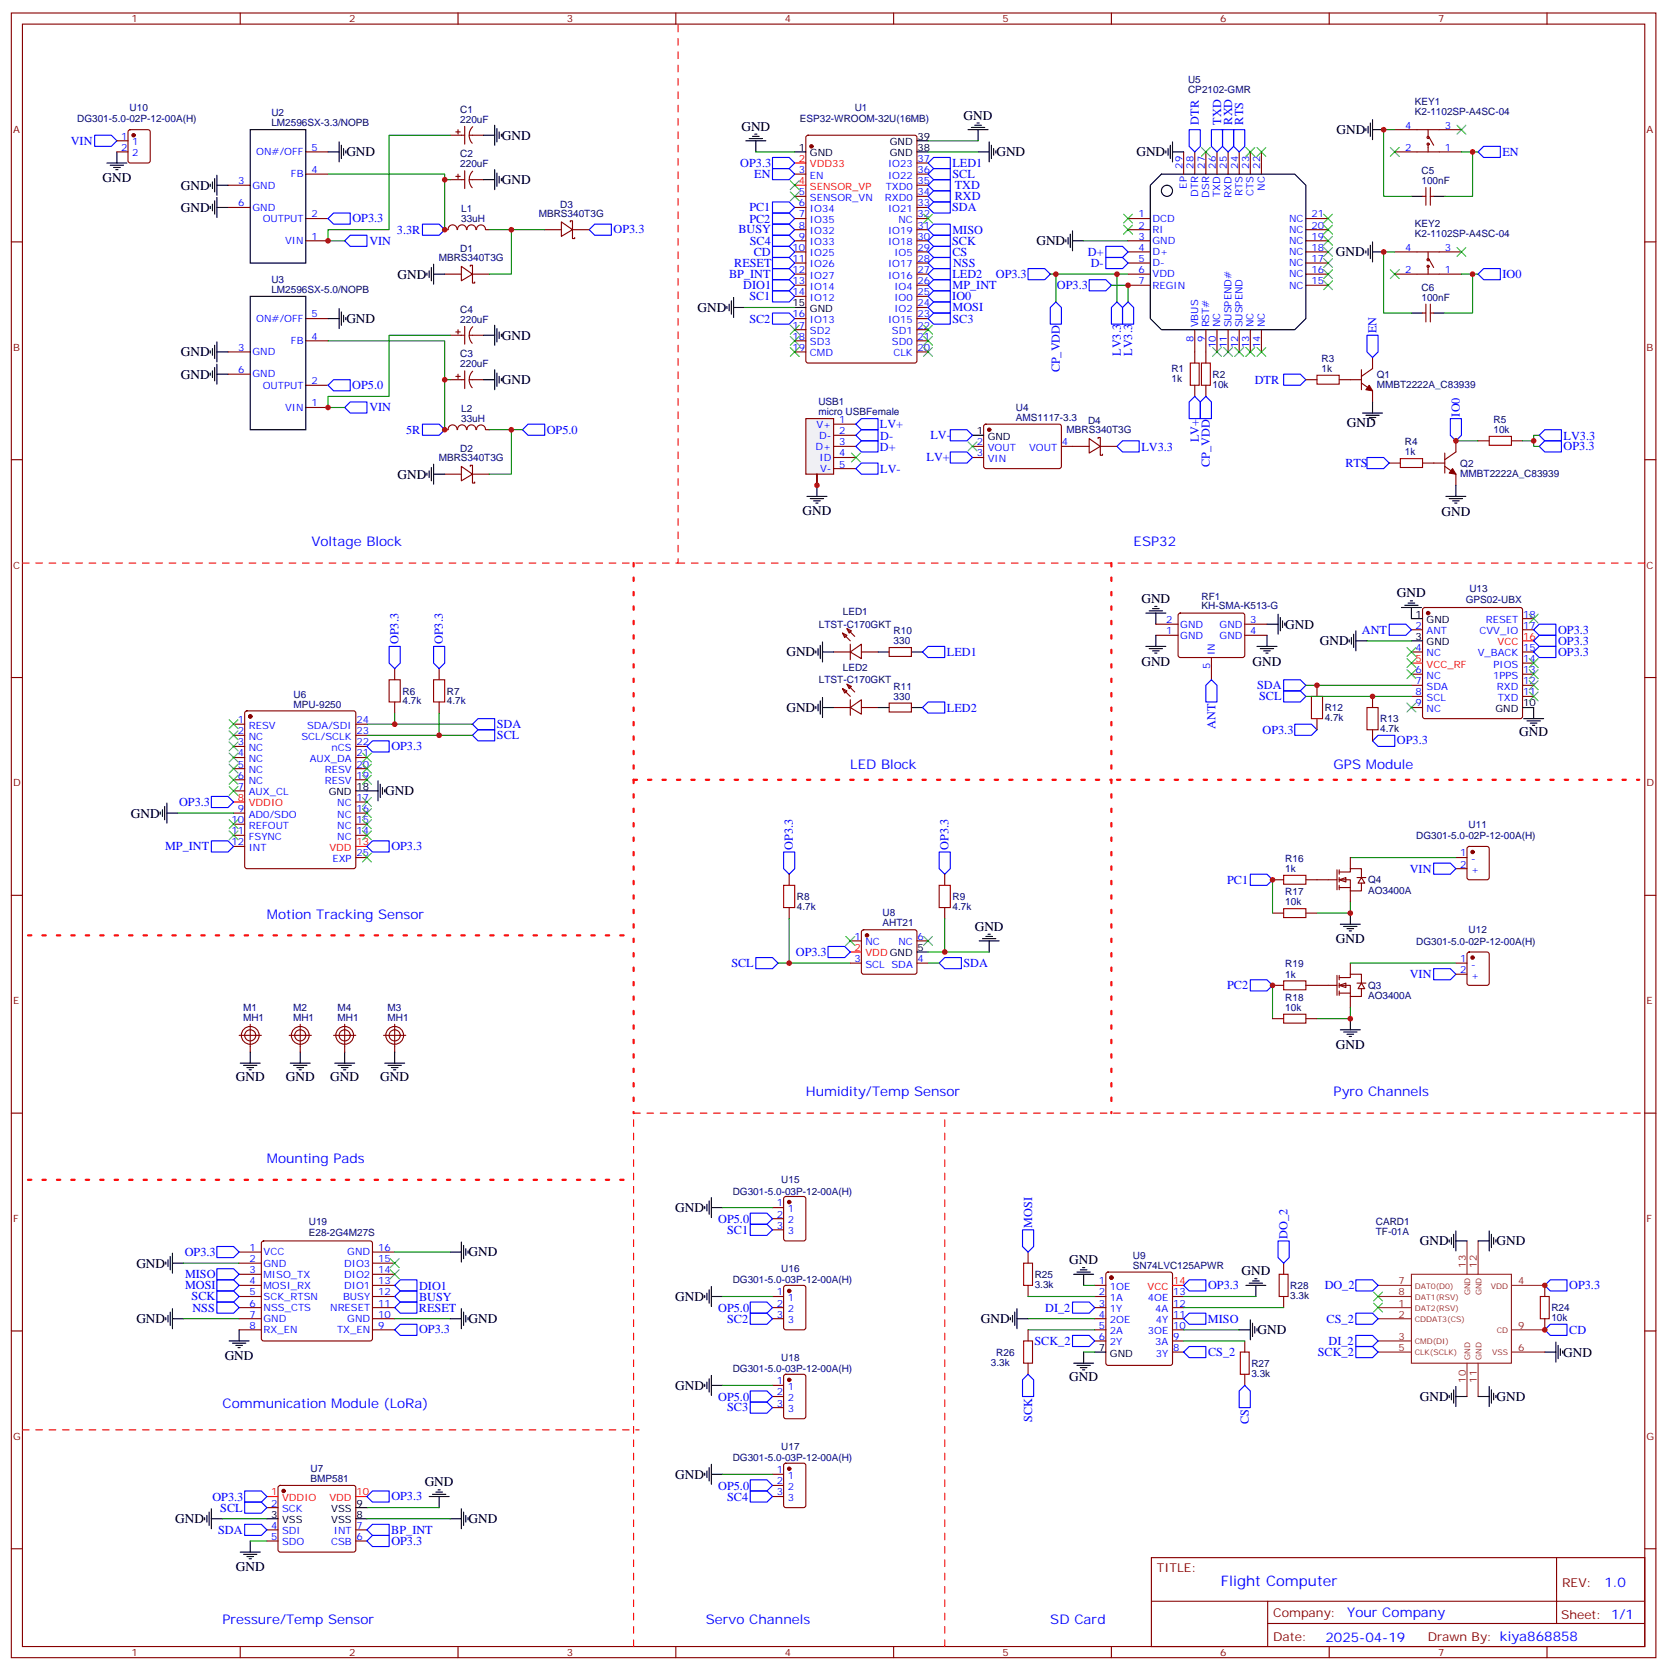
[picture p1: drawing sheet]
<svg xmlns="http://www.w3.org/2000/svg" width="529mm" height="530mm" viewBox="0 0 529 530" stroke-linecap="round" stroke-linejoin="round" font-family="sans-serif">
<defs><g id="words">
<text font-size="4.6" fill="#00f" x="387.6" y="503.5">Flight Computer</text>
<g font-size="4.2">
<text x="235.4" y="41.5">GND</text>
<text x="305.9" y="38">GND</text>
<text x="159.3" y="44.3">GND</text>
<text x="424.3" y="42.6">GND</text>
<text x="110" y="49.6">GND</text>
<text x="316.3" y="49.7">GND</text>
<text x="360.8" y="49.7">GND</text>
<text x="32.5" y="57.7">GND</text>
<text x="159.3" y="58.5">GND</text>
<text x="57.4" y="60.2">GND</text>
<text x="57.4" y="67.3">GND</text>
<text x="329" y="77.9">GND</text>
<text x="424.1" y="81.4">GND</text>
<text x="126.2" y="88.5">GND</text>
<text x="221.4" y="99.1">GND</text>
<text x="110" y="102.6">GND</text>
<text x="159.3" y="107.8">GND</text>
<text x="57.4" y="113.1">GND</text>
<text x="57.4" y="120.2">GND</text>
<text x="159.3" y="122">GND</text>
<text x="427.6" y="135.4">GND</text>
<text x="126.2" y="152">GND</text>
<text x="254.8" y="163.6">GND</text>
<text x="457.6" y="163.7">GND</text>
<text x="362.4" y="191.4">GND</text>
<text x="443.5" y="189.7">GND</text>
<text x="408.1" y="199.6">GND</text>
<text x="249.7" y="208.4">GND</text>
<text x="419" y="204.9">GND</text>
<text x="362.4" y="211.3">GND</text>
<text x="397.7" y="211.3">GND</text>
<text x="249.7" y="226">GND</text>
<text x="482.3" y="233.8">GND</text>
<text x="122.3" y="252.5">GND</text>
<text x="41.5" y="259.5">GND</text>
<text x="309.5" y="295.5">GND</text>
<text x="424.1" y="299.5">GND</text>
<text x="424.1" y="333">GND</text>
<text x="74.9" y="343.1">GND</text>
<text x="90.7" y="343.1">GND</text>
<text x="104.8" y="343.1">GND</text>
<text x="120.7" y="343.1">GND</text>
<text x="214.4" y="384.8">GND</text>
<text x="450.7" y="395.4">GND</text>
<text x="475.1" y="395.4">GND</text>
<text x="148.8" y="398.9">GND</text>
<text x="339.4" y="401.3">GND</text>
<text x="43.3" y="402.4">GND</text>
<text x="394.1" y="404.8">GND</text>
<text x="214.4" y="413">GND</text>
<text x="43.3" y="420.1">GND</text>
<text x="148.8" y="420">GND</text>
<text x="311.4" y="420.1">GND</text>
<text x="399.2" y="423.6">GND</text>
<text x="71.3" y="431.7">GND</text>
<text x="496.3" y="430.6">GND</text>
<text x="214.4" y="441.2">GND</text>
<text x="339.4" y="438.4">GND</text>
<text x="450.7" y="444.7">GND</text>
<text x="475.1" y="444.7">GND</text>
<text x="134.8" y="471.9">GND</text>
<text x="214.4" y="469.4">GND</text>
<text x="55.6" y="483.6">GND</text>
<text x="148.8" y="483.6">GND</text>
<text x="74.9" y="498.8">GND</text>
</g>
<g font-size="4.2" fill="#00f">
<text x="98.8" y="173.5">Voltage Block</text>
<text x="359.9" y="173.5">ESP32</text>
<text x="269.9" y="244">LED Block</text>
<text x="423.4" y="244">GPS Module</text>
<text x="84.7" y="291.6">Motion Tracking Sensor</text>
<text x="255.8" y="348.1">Humidity/Temp Sensor</text>
<text x="423.4" y="348.1">Pyro Channels</text>
<text x="84.7" y="369.3">Mounting Pads</text>
<text x="70.6" y="446.9">Communication Module (LoRa)</text>
<text x="509.3" y="503.7">1.0</text>
<text x="70.6" y="515.7">Pressure/Temp Sensor</text>
<text x="224.1" y="515.7">Servo Channels</text>
<text x="333.4" y="515.7">SD Card</text>
<text x="427.7" y="513.3">Your Company</text>
<text x="420.8" y="521.1">2025-04-19</text>
</g>
<g font-size="3.9" fill="#00f">
<text x="380.6" y="39.5" transform="rotate(-90 380.6 39.5)">DTR</text>
<text x="387.7" y="39.5" transform="rotate(-90 387.7 39.5)">TXD</text>
<text x="391.2" y="39.5" transform="rotate(-90 391.2 39.5)">RXD</text>
<text x="394.7" y="39.5" transform="rotate(-90 394.7 39.5)">RTS</text>
<text x="22.5" y="46">VIN</text>
<text x="235" y="53.1">OP3.3</text>
<text x="302.4" y="53.1">LED1</text>
<text x="477" y="49.5">EN</text>
<text x="239.5" y="56.4">EN</text>
<text x="302.4" y="56.5">SCL</text>
<text x="303.1" y="63.6">RXD</text>
<text x="303.1" y="60.1">TXD</text>
<text x="111.9" y="70.6">OP3.3</text>
<text x="237.9" y="67.1">PC1</text>
<text x="237.9" y="70.6">PC2</text>
<text x="302.3" y="67.1">SDA</text>
<text x="117.3" y="77.6">VIN</text>
<text x="126" y="74.2">3.3R</text>
<text x="194.8" y="74.1">OP3.3</text>
<text x="234.4" y="74">BUSY</text>
<text x="238.1" y="77.7">SC4</text>
<text x="302.3" y="77.7">SCK</text>
<text x="302.4" y="74.3">MISO</text>
<text x="239.3" y="81.4">CD</text>
<text x="302.4" y="81.2">CS</text>
<text x="345.4" y="81.2">D+</text>
<text x="231.5" y="88.3">BP_INT</text>
<text x="233.1" y="84.6">RESET</text>
<text x="302.4" y="88.4">LED2</text>
<text x="302.6" y="84.7">NSS</text>
<text x="316.2" y="88.3">OP3.3</text>
<text x="346.3" y="84.8">D-</text>
<text x="477" y="88.4">IO0</text>
<text x="236" y="91.7">DIO1</text>
<text x="237.9" y="95.4">SC1</text>
<text x="302.3" y="95.3">IO0</text>
<text x="302.4" y="91.8">MP_INT</text>
<text x="335.6" y="91.9">OP3.3</text>
<text x="302.4" y="98.9">MOSI</text>
<text x="237.9" y="102.4">SC2</text>
<text x="302.4" y="102.5">SC3</text>
<text x="437.1" y="105.8" transform="rotate(-90 437.1 105.8)">EN</text>
<text x="355.9" y="113" transform="rotate(-90 355.9 113)">LV3.3</text>
<text x="359.4" y="113" transform="rotate(-90 359.4 113)">LV3.3</text>
<text x="336.5" y="118.3" transform="rotate(-90 336.5 118.3)">CP_VDD</text>
<text x="111.8" y="123.5">OP5.0</text>
<text x="398.4" y="121.8">DTR</text>
<text x="117.3" y="130.6">VIN</text>
<text x="128.9" y="137.7">5R</text>
<text x="173.6" y="137.6">OP5.0</text>
<text x="279.4" y="136">LV+</text>
<text x="463.4" y="132.2" transform="rotate(-90 463.4 132.2)">IO0</text>
<text x="279.4" y="143.1">D+</text>
<text x="279.5" y="139.5">D-</text>
<text x="295.4" y="139.4">LV-</text>
<text x="362.4" y="143.1">LV3.3</text>
<text x="380.6" y="140.4" transform="rotate(-90 380.6 140.4)">LV+</text>
<text x="496.4" y="139.5">LV3.3</text>
<text x="496.4" y="142.9">OP3.3</text>
<text x="294.2" y="146.5">LV+</text>
<text x="384.1" y="148.2" transform="rotate(-90 384.1 148.2)">CP_VDD</text>
<text x="427.1" y="148.2">RTS</text>
<text x="279.5" y="150.1">LV-</text>
<text x="432.4" y="201.2">ANT</text>
<text x="494.7" y="201.1">OP3.3</text>
<text x="126.5" y="204.5" transform="rotate(-90 126.5 204.5)">OP3.3</text>
<text x="140.6" y="204.5" transform="rotate(-90 140.6 204.5)">OP3.3</text>
<text x="300.6" y="208.3">LED1</text>
<text x="494.7" y="204.6">OP3.3</text>
<text x="494.7" y="208.2">OP3.3</text>
<text x="399.1" y="218.8">SDA</text>
<text x="300.6" y="226">LED2</text>
<text x="399.8" y="222.3">SCL</text>
<text x="157.7" y="231.2">SDA</text>
<text x="385.9" y="231.3" transform="rotate(-90 385.9 231.3)">ANT</text>
<text x="400.8" y="233.1">OP3.3</text>
<text x="124.2" y="238.2">OP3.3</text>
<text x="157.8" y="234.7">SCL</text>
<text x="443.5" y="236.3">OP3.3</text>
<text x="56.9" y="255.9">OP3.3</text>
<text x="52.4" y="270">MP_INT</text>
<text x="124.2" y="269.9">OP3.3</text>
<text x="251.7" y="269.8" transform="rotate(-90 251.7 269.8)">OP3.3</text>
<text x="301.1" y="269.8" transform="rotate(-90 301.1 269.8)">OP3.3</text>
<text x="389.6" y="280.5">PC1</text>
<text x="447.6" y="277">VIN</text>
<text x="252.7" y="303.5">OP3.3</text>
<text x="232.2" y="307">SCL</text>
<text x="305.9" y="307.1">SDA</text>
<text x="447.6" y="310.6">VIN</text>
<text x="389.6" y="314">PC2</text>
<text x="228" y="388.2">OP5.0</text>
<text x="327.6" y="389.7" transform="rotate(-90 327.6 389.7)">MOSI</text>
<text x="230.9" y="391.7">SC1</text>
<text x="408.8" y="393.2" transform="rotate(-90 408.8 393.2)">DO_2</text>
<text x="58.6" y="398.8">OP3.3</text>
<text x="58.7" y="405.8">MISO</text>
<text x="58.7" y="409.3">MOSI</text>
<text x="60.8" y="412.8">SCK</text>
<text x="133" y="412.9">BUSY</text>
<text x="133.1" y="409.4">DIO1</text>
<text x="383.5" y="409.3">OP3.3</text>
<text x="420.6" y="409.3">DO_2</text>
<text x="498.2" y="409.3">OP3.3</text>
<text x="61.1" y="416.4">NSS</text>
<text x="133" y="416.5">RESET</text>
<text x="228" y="416.4">OP5.0</text>
<text x="230.9" y="419.9">SC2</text>
<text x="331.8" y="416.4">DI_2</text>
<text x="383.5" y="420">MISO</text>
<text x="421.2" y="419.9">CS_2</text>
<text x="133.1" y="423.3">OP3.3</text>
<text x="498.2" y="423.4">CD</text>
<text x="328.4" y="427">SCK_2</text>
<text x="383.5" y="430.5">CS_2</text>
<text x="418.4" y="430.5">SCK_2</text>
<text x="421.8" y="426.9">DI_2</text>
<text x="228" y="444.6">OP5.0</text>
<text x="230.9" y="448.1">SC3</text>
<text x="327.6" y="451.4" transform="rotate(-90 327.6 451.4)">SCK</text>
<text x="396.4" y="452.2" transform="rotate(-90 396.4 452.2)">CS</text>
<text x="228" y="472.9">OP5.0</text>
<text x="67.5" y="476.5">OP3.3</text>
<text x="69.9" y="479.9">SCL</text>
<text x="124.2" y="476.3">OP3.3</text>
<text x="230.9" y="476.4">SC4</text>
<text x="69.3" y="486.9">SDA</text>
<text x="124.2" y="486.9">BP_INT</text>
<text x="124.2" y="490.4">OP3.3</text>
</g>
<g font-size="3.9" fill="#800">
<text x="367.3" y="499.1">TITLE:</text>
<text x="495.9" y="503.7">REV:</text>
<text x="404.2" y="513.3">Company:</text>
<text x="495.6" y="513.9">Sheet: 1/1</text>
<text x="404.2" y="520.9">Date:</text>
<text x="453.3" y="521">Drawn By: kiya868858</text>
</g>
<g font-size="3.2" fill="#800">
<text x="41.7" y="7.1">1</text>
<text x="110.8" y="7.1">2</text>
<text x="180" y="7.1">3</text>
<text x="249.1" y="7.1">4</text>
<text x="318.3" y="7.1">5</text>
<text x="387.4" y="7.1">6</text>
<text x="456.6" y="7.1">7</text>
<text x="4.1" y="42.2">A</text>
<text x="522.7" y="42.2">A</text>
<text x="4.1" y="111.4">B</text>
<text x="522.7" y="111.4">B</text>
<text x="4.1" y="180.5">C</text>
<text x="522.7" y="180.5">C</text>
<text x="4.1" y="249.7">D</text>
<text x="522.7" y="249.7">D</text>
<text x="4.1" y="318.8">E</text>
<text x="522.7" y="318.8">E</text>
<text x="4.1" y="387.9">F</text>
<text x="522.7" y="387.9">F</text>
<text x="4.1" y="457.1">G</text>
<text x="522.7" y="457.1">G</text>
<text x="41.7" y="525.7">1</text>
<text x="110.8" y="525.7">2</text>
<text x="180" y="525.7">3</text>
<text x="249.1" y="525.7">4</text>
<text x="318.3" y="525.7">5</text>
<text x="387.4" y="525.7">6</text>
<text x="456.6" y="525.7">7</text>
</g>
<g font-size="3.2" fill="#000080">
<text x="377.2" y="29.6">CP2102-GMR</text>
<text x="377.2" y="26.5">U5</text>
<text x="41.1" y="35.3">U10</text>
<text x="146.1" y="35.9">C1</text>
<text x="271.4" y="35.3">U1</text>
<text x="449.2" y="33.3">KEY1</text>
<text x="24.5" y="38.8">DG301-5.0-02P-12-00A(H)</text>
<text x="86.2" y="40.1">LM2596SX-3.3/NOPB</text>
<text x="86.2" y="36.9">U2</text>
<text x="146.1" y="39.1">220uF</text>
<text x="253.9" y="38.8">ESP32-WROOM-32U(16MB)</text>
<text x="449.2" y="36.5">K2-1102SP-A4SC-04</text>
<text x="146.1" y="53.2">220uF</text>
<text x="146.1" y="50">C2</text>
<text x="451.3" y="58.5">100nF</text>
<text x="451.3" y="55.2">C5</text>
<text x="177.9" y="65.9">D3</text>
<text x="146.4" y="70.3">33uH</text>
<text x="146.4" y="67.1">L1</text>
<text x="171" y="68.8">MBRS340T3G</text>
<text x="449.2" y="75.3">K2-1102SP-A4SC-04</text>
<text x="449.2" y="72.1">KEY2</text>
<text x="139.3" y="82.9">MBRS340T3G</text>
<text x="146.1" y="80">D1</text>
<text x="86.2" y="89.9">U3</text>
<text x="86.2" y="93">LM2596SX-5.0/NOPB</text>
<text x="451.3" y="95.5">100nF</text>
<text x="451.3" y="92.3">C6</text>
<text x="146.1" y="99.4">C4</text>
<text x="146.1" y="102.6">220uF</text>
<text x="146.1" y="113.5">C3</text>
<text x="146.1" y="116.7">220uF</text>
<text x="371.9" y="118.2">R1</text>
<text x="385" y="120">R2</text>
<text x="419.5" y="118.1">1k</text>
<text x="419.5" y="114.9">R3</text>
<text x="437.1" y="119.9">Q1</text>
<text x="371.9" y="121.3">1k</text>
<text x="385" y="123.1">10k</text>
<text x="437.1" y="123">MMBT2222A_C83939</text>
<text x="146.4" y="130.6">L2</text>
<text x="259.8" y="131.8">micro USBFemale</text>
<text x="259.8" y="128.6">USB1</text>
<text x="322.5" y="130.4">U4</text>
<text x="146.4" y="133.8">33uH</text>
<text x="322.5" y="133.6">AMS1117-3.3</text>
<text x="338.6" y="137.6">MBRS340T3G</text>
<text x="345.5" y="134.7">D4</text>
<text x="474.2" y="137.5">10k</text>
<text x="474.2" y="134.3">R5</text>
<text x="146.1" y="143.5">D2</text>
<text x="446" y="141.4">R4</text>
<text x="139.3" y="146.4">MBRS340T3G</text>
<text x="446" y="144.5">1k</text>
<text x="463.6" y="148.2">Q2</text>
<text x="463.6" y="151.3">MMBT2222A_C83939</text>
<text x="381.5" y="190.4">RF1</text>
<text x="465.3" y="191.5">GPS02-UBX</text>
<text x="466.5" y="187.8">U13</text>
<text x="267.6" y="195.3">LED1</text>
<text x="381.5" y="193.5">KH-SMA-K513-G</text>
<text x="260" y="199.3">LTST-C170GKT</text>
<text x="283.7" y="201.3">R10</text>
<text x="283.7" y="204.5">330</text>
<text x="267.6" y="213">LED2</text>
<text x="93.2" y="221.4">U6</text>
<text x="127.8" y="220.5">R6</text>
<text x="141.9" y="220.5">R7</text>
<text x="260" y="216.9">LTST-C170GKT</text>
<text x="283.7" y="218.9">R11</text>
<text x="93.2" y="224.6">MPU-9250</text>
<text x="127.8" y="223.6">4.7k</text>
<text x="141.9" y="223.6">4.7k</text>
<text x="283.7" y="222.1">330</text>
<text x="420.6" y="225.8">R12</text>
<text x="420.6" y="228.9">4.7k</text>
<text x="438.2" y="232.5">4.7k</text>
<text x="438.2" y="229.3">R13</text>
<text x="466.2" y="262.8">U11</text>
<text x="449.6" y="266.4">DG301-5.0-02P-12-00A(H)</text>
<text x="408" y="273.6">R16</text>
<text x="408" y="276.8">1k</text>
<text x="434.3" y="280.4">Q4</text>
<text x="253" y="285.8">R8</text>
<text x="302.4" y="285.8">R9</text>
<text x="408" y="287.4">10k</text>
<text x="408" y="284.2">R17</text>
<text x="434.3" y="283.7">AO3400A</text>
<text x="253" y="288.9">4.7k</text>
<text x="280.2" y="290.9">U8</text>
<text x="302.4" y="288.9">4.7k</text>
<text x="280.2" y="294.1">AHT21</text>
<text x="449.6" y="299.9">DG301-5.0-02P-12-00A(H)</text>
<text x="466.2" y="296.3">U12</text>
<text x="408" y="310.3">1k</text>
<text x="408" y="307.1">R19</text>
<text x="408" y="317.7">R18</text>
<text x="434.3" y="317.2">AO3400A</text>
<text x="434.3" y="313.9">Q3</text>
<text x="77.2" y="320.9">M1</text>
<text x="93" y="320.9">M2</text>
<text x="107.1" y="320.9">M4</text>
<text x="123" y="320.9">M3</text>
<text x="408" y="320.9">10k</text>
<text x="77.2" y="324.1">MH1</text>
<text x="93" y="324.1">MH1</text>
<text x="107.1" y="324.1">MH1</text>
<text x="123" y="324.1">MH1</text>
<text x="248" y="375.6">U15</text>
<text x="232.6" y="379.2">DG301-5.0-03P-12-00A(H)</text>
<text x="98" y="389">U19</text>
<text x="436.8" y="389">CARD1</text>
<text x="98" y="392.3">E28-2G4M27S</text>
<text x="436.8" y="392.2">TF-01A</text>
<text x="359.6" y="399.6">U9</text>
<text x="232.6" y="407.4">DG301-5.0-03P-12-00A(H)</text>
<text x="248" y="403.8">U16</text>
<text x="328.5" y="405.6">R25</text>
<text x="359.6" y="402.8">SN74LVC125APWR</text>
<text x="328.5" y="408.9">3.3k</text>
<text x="409.6" y="412.4">3.3k</text>
<text x="409.6" y="409.2">R28</text>
<text x="492.5" y="419.4">10k</text>
<text x="492.5" y="416.3">R24</text>
<text x="316.3" y="430.3">R26</text>
<text x="232.6" y="435.7">DG301-5.0-03P-12-00A(H)</text>
<text x="248" y="432">U18</text>
<text x="314.6" y="433.5">3.3k</text>
<text x="397.3" y="437.1">3.3k</text>
<text x="397.3" y="433.9">R27</text>
<text x="248" y="460.2">U17</text>
<text x="98.6" y="467.3">U7</text>
<text x="232.6" y="463.9">DG301-5.0-03P-12-00A(H)</text>
<text x="98.6" y="470.5">BMP581</text>
</g>
<g font-size="3.2" fill="#00f">
<text x="446.1" y="40.8">4</text>
<text x="458.7" y="40.8">3</text>
<text x="38.4" y="44.3">1</text>
<text x="38.4" y="47.9">2</text>
<text x="41.9" y="46.1">1</text>
<text x="98.8" y="47.9">5</text>
<text x="446.1" y="47.9">2</text>
<text x="458.7" y="47.9">1</text>
<text x="41.9" y="49.6">2</text>
<text x="81.3" y="49.3">ON#/OFF</text>
<text x="281.9" y="53.2">IO23</text>
<text x="291.3" y="51.4">37</text>
<text x="375.4" y="53.5" transform="rotate(-90 375.4 53.5)">29</text>
<text x="379" y="53.5" transform="rotate(-90 379 53.5)">28</text>
<text x="382.5" y="53.5" transform="rotate(-90 382.5 53.5)">27</text>
<text x="386" y="53.5" transform="rotate(-90 386 53.5)">26</text>
<text x="389.5" y="53.5" transform="rotate(-90 389.5 53.5)">25</text>
<text x="393.1" y="53.5" transform="rotate(-90 393.1 53.5)">24</text>
<text x="396.6" y="53.5" transform="rotate(-90 396.6 53.5)">23</text>
<text x="400.1" y="53.5" transform="rotate(-90 400.1 53.5)">22</text>
<text x="75.7" y="58.5">3</text>
<text x="80.2" y="59.9">GND</text>
<text x="92.4" y="56.3">FB</text>
<text x="98.8" y="54.9">4</text>
<text x="253.6" y="54.9">3</text>
<text x="257.1" y="56.7">EN</text>
<text x="281.9" y="56.7">IO22</text>
<text x="291.3" y="58.5">35</text>
<text x="291.3" y="54.9">36</text>
<text x="376.8" y="59.9" transform="rotate(-90 376.8 59.9)">EP</text>
<text x="75.7" y="65.5">6</text>
<text x="253.6" y="62">5</text>
<text x="253.6" y="65.5">6</text>
<text x="257.1" y="63.7">SENSOR_VN</text>
<text x="281" y="63.7">RXD0</text>
<text x="281.2" y="60.2">TXD0</text>
<text x="291.3" y="65.5">33</text>
<text x="291.3" y="62">34</text>
<text x="380.4" y="62.6" transform="rotate(-90 380.4 62.6)">DTR</text>
<text x="383.9" y="62.8" transform="rotate(-90 383.9 62.8)">DSR</text>
<text x="387.4" y="62.6" transform="rotate(-90 387.4 62.6)">TXD</text>
<text x="390.9" y="62.8" transform="rotate(-90 390.9 62.8)">RXD</text>
<text x="394.5" y="62.3" transform="rotate(-90 394.5 62.3)">RTS</text>
<text x="398" y="62.3" transform="rotate(-90 398 62.3)">CTS</text>
<text x="401.5" y="60.6" transform="rotate(-90 401.5 60.6)">NC</text>
<text x="80.2" y="66.9">GND</text>
<text x="83.4" y="70.4">OUTPUT</text>
<text x="98.8" y="69">2</text>
<text x="253.6" y="69">7</text>
<text x="257.1" y="67.3">IO34</text>
<text x="257.1" y="70.8">IO35</text>
<text x="281.9" y="67.3">IO21</text>
<text x="285.2" y="70.8">NC</text>
<text x="291.3" y="69">32</text>
<text x="361.4" y="69">1</text>
<text x="365.9" y="70.4">DCD</text>
<text x="409.3" y="70.4">NC</text>
<text x="416.3" y="69">21</text>
<text x="90.5" y="77.5">VIN</text>
<text x="98.8" y="76.1">1</text>
<text x="253.6" y="72.6">8</text>
<text x="253.6" y="76.1">9</text>
<text x="257.1" y="74.3">IO32</text>
<text x="257.1" y="77.9">IO33</text>
<text x="281.9" y="77.9">IO18</text>
<text x="281.9" y="74.3">IO19</text>
<text x="291.3" y="76.1">30</text>
<text x="291.3" y="72.6">31</text>
<text x="361.4" y="72.6">2</text>
<text x="361.4" y="76.1">3</text>
<text x="365.9" y="74">RI</text>
<text x="365.9" y="77.5">GND</text>
<text x="409.3" y="77.5">NC</text>
<text x="409.3" y="74">NC</text>
<text x="416.3" y="76.1">19</text>
<text x="416.3" y="72.6">20</text>
<text x="251.6" y="79.6">10</text>
<text x="251.6" y="83.1">11</text>
<text x="257.1" y="81.4">IO25</text>
<text x="284" y="81.4">IO5</text>
<text x="291.3" y="83.1">28</text>
<text x="291.3" y="79.6">29</text>
<text x="361.4" y="79.6">4</text>
<text x="361.4" y="83.1">5</text>
<text x="365.9" y="81">D+</text>
<text x="409.3" y="81">NC</text>
<text x="416.3" y="83.1">17</text>
<text x="416.3" y="79.6">18</text>
<text x="446.1" y="79.6">4</text>
<text x="458.7" y="79.6">3</text>
<text x="251.6" y="86.7">12</text>
<text x="257.1" y="84.9">IO26</text>
<text x="257.1" y="88.4">IO27</text>
<text x="281.9" y="88.4">IO16</text>
<text x="281.9" y="84.9">IO17</text>
<text x="291.3" y="86.7">27</text>
<text x="361.4" y="86.7">6</text>
<text x="365.9" y="84.6">D-</text>
<text x="365.9" y="88.1">VDD</text>
<text x="409.3" y="88.1">NC</text>
<text x="409.3" y="84.6">NC</text>
<text x="416.3" y="86.7">16</text>
<text x="446.1" y="86.7">2</text>
<text x="458.7" y="86.7">1</text>
<text x="251.6" y="90.2">13</text>
<text x="251.6" y="93.7">14</text>
<text x="257.1" y="92">IO14</text>
<text x="257.1" y="95.5">IO12</text>
<text x="284" y="95.5">IO0</text>
<text x="284" y="92">IO4</text>
<text x="291.3" y="93.7">25</text>
<text x="291.3" y="90.2">26</text>
<text x="361.4" y="90.2">7</text>
<text x="365.9" y="91.6">REGIN</text>
<text x="409.3" y="91.6">NC</text>
<text x="416.3" y="90.2">15</text>
<text x="98.8" y="100.8">5</text>
<text x="251.6" y="100.8">16</text>
<text x="284" y="99">IO2</text>
<text x="291.3" y="100.8">23</text>
<text x="291.3" y="97.3">24</text>
<text x="81.3" y="102.2">ON#/OFF</text>
<text x="98.8" y="107.8">4</text>
<text x="251.6" y="104.3">17</text>
<text x="251.6" y="107.8">18</text>
<text x="257.1" y="102.6">IO13</text>
<text x="257.1" y="106.1">SD2</text>
<text x="281.9" y="102.6">IO15</text>
<text x="283.2" y="106.1">SD1</text>
<text x="291.3" y="107.8">21</text>
<text x="291.3" y="104.3">22</text>
<text x="380.4" y="104" transform="rotate(-90 380.4 104)">VBUS</text>
<text x="383.9" y="104" transform="rotate(-90 383.9 104)">RST#</text>
<text x="387.4" y="104" transform="rotate(-90 387.4 104)">NC</text>
<text x="390.9" y="104" transform="rotate(-90 390.9 104)">SUSPEND#</text>
<text x="394.5" y="104" transform="rotate(-90 394.5 104)">SUSPEND</text>
<text x="398" y="104" transform="rotate(-90 398 104)">NC</text>
<text x="401.5" y="104" transform="rotate(-90 401.5 104)">NC</text>
<text x="75.7" y="111.4">3</text>
<text x="80.2" y="112.8">GND</text>
<text x="92.4" y="109.3">FB</text>
<text x="251.6" y="111.4">19</text>
<text x="257.1" y="109.6">SD3</text>
<text x="257.1" y="113.1">CMD</text>
<text x="283.2" y="109.6">SD0</text>
<text x="283.6" y="113.1">CLK</text>
<text x="291.3" y="111.4">20</text>
<text x="379" y="108.4" transform="rotate(-90 379 108.4)">8</text>
<text x="382.5" y="108.4" transform="rotate(-90 382.5 108.4)">9</text>
<text x="386" y="110.5" transform="rotate(-90 386 110.5)">10</text>
<text x="389.5" y="110.5" transform="rotate(-90 389.5 110.5)">11</text>
<text x="393.1" y="110.5" transform="rotate(-90 393.1 110.5)">12</text>
<text x="396.6" y="110.5" transform="rotate(-90 396.6 110.5)">13</text>
<text x="400.1" y="110.5" transform="rotate(-90 400.1 110.5)">14</text>
<text x="75.7" y="118.4">6</text>
<text x="80.2" y="119.8">GND</text>
<text x="83.4" y="123.4">OUTPUT</text>
<text x="98.8" y="122">2</text>
<text x="90.5" y="130.4">VIN</text>
<text x="98.8" y="129">1</text>
<text x="259.2" y="135.7">V+</text>
<text x="266.4" y="134.3">1</text>
<text x="266.4" y="137.8">2</text>
<text x="258.9" y="142.8">D+</text>
<text x="260.1" y="139.2">D-</text>
<text x="266.4" y="141.4">3</text>
<text x="310.1" y="141.4">2</text>
<text x="313.6" y="143.1">VOUT</text>
<text x="326.7" y="143.1">VOUT</text>
<text x="337.1" y="141.4">4</text>
<text x="260.2" y="146.3">ID</text>
<text x="260.3" y="149.8">V-</text>
<text x="266.4" y="144.9">4</text>
<text x="266.4" y="148.4">5</text>
<text x="310.1" y="144.9">3</text>
<text x="313.6" y="146.6">VIN</text>
<text x="370.2" y="197.8">2</text>
<text x="396.9" y="197.8">3</text>
<text x="471.7" y="197.8">RESET</text>
<text x="483.6" y="196">18</text>
<text x="370.2" y="201.3">1</text>
<text x="374.7" y="202.7">GND</text>
<text x="374.7" y="199.2">GND</text>
<text x="387.2" y="199.2">GND</text>
<text x="387.2" y="202.7">GND</text>
<text x="396.9" y="201.3">4</text>
<text x="449.4" y="199.6">2</text>
<text x="452.9" y="201.3">ANT</text>
<text x="469.7" y="201.3">CVV_IO</text>
<text x="483.6" y="199.6">17</text>
<text x="385.7" y="208" transform="rotate(-90 385.7 208)">IN</text>
<text x="449.4" y="206.6">4</text>
<text x="452.9" y="208.4">NC</text>
<text x="469.1" y="208.4">V_BACK</text>
<text x="483.6" y="206.6">15</text>
<text x="384.2" y="212.5" transform="rotate(-90 384.2 212.5)">5</text>
<text x="449.4" y="213.7">6</text>
<text x="452.9" y="215.4">NC</text>
<text x="474.1" y="215.4">1PPS</text>
<text x="474.2" y="211.9">PIOS</text>
<text x="483.6" y="213.7">13</text>
<text x="483.6" y="210.1">14</text>
<text x="449.4" y="217.2">7</text>
<text x="449.4" y="220.7">8</text>
<text x="452.9" y="219">SDA</text>
<text x="475.2" y="219">RXD</text>
<text x="483.6" y="220.7">11</text>
<text x="483.6" y="217.2">12</text>
<text x="449.4" y="224.3">9</text>
<text x="452.9" y="222.5">SCL</text>
<text x="452.9" y="226">NC</text>
<text x="475.5" y="222.5">TXD</text>
<text x="75.5" y="229.6">1</text>
<text x="75.5" y="233.1">2</text>
<text x="79" y="231.3">RESV</text>
<text x="97.5" y="231.3">SDA/SDI</text>
<text x="113.1" y="233.1">23</text>
<text x="113.1" y="229.6">24</text>
<text x="75.5" y="236.6">3</text>
<text x="79" y="234.8">NC</text>
<text x="79" y="238.4">NC</text>
<text x="95.7" y="234.8">SCL/SCLK</text>
<text x="105.3" y="238.4">nCS</text>
<text x="113.1" y="236.6">22</text>
<text x="75.5" y="240.1">4</text>
<text x="75.5" y="243.7">5</text>
<text x="79" y="241.9">NC</text>
<text x="79" y="245.4">NC</text>
<text x="98.4" y="241.9">AUX_DA</text>
<text x="103.1" y="245.4">RESV</text>
<text x="113.1" y="243.7">20</text>
<text x="113.1" y="240.1">21</text>
<text x="75.5" y="247.2">6</text>
<text x="75.5" y="250.7">7</text>
<text x="79" y="249">NC</text>
<text x="103.1" y="249">RESV</text>
<text x="113.1" y="247.2">19</text>
<text x="75.5" y="257.8">9</text>
<text x="79" y="252.5">AUX_CL</text>
<text x="107.1" y="256">NC</text>
<text x="113.1" y="257.8">16</text>
<text x="113.1" y="254.2">17</text>
<text x="73.5" y="261.3">10</text>
<text x="79" y="259.5">AD0/SDO</text>
<text x="79" y="263.1">REFOUT</text>
<text x="107.1" y="263.1">NC</text>
<text x="107.1" y="259.5">NC</text>
<text x="113.1" y="261.3">15</text>
<text x="73.5" y="264.8">11</text>
<text x="73.5" y="268.4">12</text>
<text x="79" y="266.6">FSYNC</text>
<text x="107.1" y="266.6">NC</text>
<text x="113.1" y="264.8">14</text>
<text x="79" y="270.1">INT</text>
<text x="105.6" y="273.6">EXP</text>
<text x="113.1" y="271.9">25</text>
<text x="463.5" y="271.9">1</text>
<text x="463.5" y="275.4">2</text>
<text x="467" y="273.6">-</text>
<text x="467" y="277.2">+</text>
<text x="271.3" y="298.3">1</text>
<text x="291.3" y="298.3">6</text>
<text x="271.3" y="305.4">3</text>
<text x="274.8" y="300.1">NC</text>
<text x="285.2" y="300.1">NC</text>
<text x="291.3" y="305.4">4</text>
<text x="463.5" y="305.4">1</text>
<text x="274.8" y="307.2">SCL SDA</text>
<text x="463.5" y="308.9">2</text>
<text x="467" y="307.2">-</text>
<text x="467" y="310.7">+</text>
<text x="246.6" y="383">1</text>
<text x="246.6" y="386.5">2</text>
<text x="250.1" y="384.8">1</text>
<text x="250.1" y="388.3">2</text>
<text x="246.6" y="390.1">3</text>
<text x="250.1" y="391.8">3</text>
<text x="79.2" y="400.6">2</text>
<text x="79.2" y="397.1">1</text>
<text x="83.7" y="398.5">VCC</text>
<text x="110.3" y="398.5">GND</text>
<text x="120" y="397.1">16</text>
<text x="120" y="400.6">15</text>
<text x="79.2" y="407.7">4</text>
<text x="79.2" y="404.2">3</text>
<text x="83.7" y="405.6">MISO_TX</text>
<text x="83.7" y="402.1">GND</text>
<text x="109.3" y="402.1">DIO3</text>
<text x="109.3" y="405.6">DIO2</text>
<text x="120" y="404.2">14</text>
<text x="120" y="407.7">13</text>
<text x="348.9" y="407.7">1</text>
<text x="79.2" y="411.2">5</text>
<text x="83.7" y="412.6">SCK_RTSN</text>
<text x="83.7" y="409.1">MOSI_RX</text>
<text x="108.9" y="412.6">BUSY</text>
<text x="109.3" y="409.1">DIO1</text>
<text x="120" y="411.2">12</text>
<text x="246.6" y="411.2">1</text>
<text x="250.1" y="413">1</text>
<text x="348.9" y="411.2">2</text>
<text x="352.4" y="409.5">1OE</text>
<text x="352.4" y="413">1A</text>
<text x="364.4" y="413">4OE</text>
<text x="372.4" y="411.2">13</text>
<text x="79.2" y="418.3">7</text>
<text x="79.2" y="414.8">6</text>
<text x="83.7" y="419.7">GND</text>
<text x="83.7" y="416.2">NSS_CTS</text>
<text x="104.8" y="416.2">NRESET</text>
<text x="110.3" y="419.7">GND</text>
<text x="120" y="414.8">11</text>
<text x="120" y="418.3">10</text>
<text x="246.6" y="414.8">2</text>
<text x="246.6" y="418.3">3</text>
<text x="250.1" y="416.5">2</text>
<text x="348.9" y="414.8">3</text>
<text x="348.9" y="418.3">4</text>
<text x="352.4" y="416.5">1Y</text>
<text x="366.8" y="416.5">4A</text>
<text x="372.4" y="418.3">11</text>
<text x="372.4" y="414.8">12</text>
<text x="79.2" y="421.8">8</text>
<text x="83.7" y="423.2">RX_EN</text>
<text x="107" y="423.2">TX_EN</text>
<text x="120" y="421.8">9</text>
<text x="250.1" y="420.1">3</text>
<text x="348.9" y="421.8">5</text>
<text x="348.9" y="425.3">6</text>
<text x="352.4" y="420.1">2OE</text>
<text x="352.4" y="423.6">2A</text>
<text x="364.4" y="423.6">3OE</text>
<text x="367" y="420.1">4Y</text>
<text x="372.4" y="425.3">9</text>
<text x="372.4" y="421.8">10</text>
<text x="352.4" y="427.1">2Y</text>
<text x="366.8" y="427.1">3A</text>
<text x="367" y="430.6">3Y</text>
<text x="372.4" y="428.9">8</text>
<text x="246.6" y="439.5">1</text>
<text x="246.6" y="443">2</text>
<text x="250.1" y="441.2">1</text>
<text x="246.6" y="446.5">3</text>
<text x="250.1" y="444.7">2</text>
<text x="250.1" y="448.3">3</text>
<text x="246.6" y="467.7">1</text>
<text x="246.6" y="471.2">2</text>
<text x="250.1" y="469.4">1</text>
<text x="250.1" y="473">2</text>
<text x="86.1" y="478.3">2</text>
<text x="246.6" y="474.7">3</text>
<text x="250.1" y="476.5">3</text>
<text x="86.1" y="485.3">4</text>
<text x="89.6" y="480">SCK</text>
<text x="113.1" y="485.3">7</text>
<text x="86.1" y="488.8">5</text>
<text x="89.6" y="487.1">SDI</text>
<text x="89.6" y="490.6">SDO</text>
<text x="105.1" y="490.6">CSB</text>
<text x="106" y="487.1">INT</text>
<text x="113.1" y="488.8">6</text>
</g>
<g font-size="3.2">
<text x="253.6" y="47.9">1</text>
<text x="282.5" y="46.1">GND</text>
<text x="291.3" y="47.9">38</text>
<text x="291.3" y="44.3">39</text>
<text x="257.1" y="49.6">GND</text>
<text x="282.5" y="49.6">GND</text>
<text x="251.6" y="97.3">15</text>
<text x="257.1" y="99">GND</text>
<text x="310.1" y="137.8">1</text>
<text x="313.6" y="139.6">GND</text>
<text x="449.4" y="196">1</text>
<text x="452.9" y="197.8">GND</text>
<text x="449.4" y="203.1">3</text>
<text x="452.9" y="204.9">GND</text>
<text x="474.8" y="226">GND</text>
<text x="483.6" y="224.3">10</text>
<text x="113.1" y="250.7">18</text>
<text x="104.4" y="252.5">GND</text>
<text x="291.3" y="301.9">5</text>
<text x="348.9" y="428.9">7</text>
<text x="352.4" y="430.6">GND</text>
<text x="113.1" y="478.3">9</text>
<text x="86.1" y="481.8">3</text>
<text x="89.6" y="483.6">VSS</text>
<text x="105.1" y="483.6">VSS</text>
<text x="105.1" y="480">VSS</text>
<text x="113.1" y="481.8">8</text>
</g>
<g font-size="3.2" fill="#f00">
<text x="253.6" y="51.4">2</text>
<text x="257.1" y="53.2">VDD33</text>
<text x="253.6" y="58.5">4</text>
<text x="257.1" y="60.2">SENSOR_VP</text>
<text x="483.6" y="203.1">16</text>
<text x="475.5" y="204.9">VCC</text>
<text x="449.4" y="210.1">5</text>
<text x="452.9" y="211.9">VCC_RF</text>
<text x="75.5" y="254.2">8</text>
<text x="79" y="256">VDDIO</text>
<text x="113.1" y="268.4">13</text>
<text x="104.6" y="270.1">VDD</text>
<text x="271.3" y="301.9">2</text>
<text x="274.8" y="303.6">VDD GND</text>
<text x="372.4" y="407.7">14</text>
<text x="364.3" y="409.5">VCC</text>
<text x="86.1" y="474.7">1</text>
<text x="89.6" y="476.5">VDDIO</text>
<text x="104.6" y="476.5">VDD</text>
<text x="113.1" y="474.7">10</text>
</g>
<g font-size="3.2" fill="#8d2323">
<text x="444" y="407.7">7</text>
<text x="465.4" y="402.4" transform="rotate(-90 465.4 402.4)">13</text>
<text x="468.9" y="402.4" transform="rotate(-90 468.9 402.4)">12</text>
<text x="482" y="407.7">4</text>
<text x="444" y="411.2">8</text>
<text x="444" y="414.8">1</text>
<text x="444" y="418.3">2</text>
<text x="444" y="425.3">3</text>
<text x="482" y="421.8">9</text>
<text x="444" y="428.9">5</text>
<text x="482" y="428.9">6</text>
<text x="465.4" y="438.9" transform="rotate(-90 465.4 438.9)">10</text>
<text x="468.9" y="438.9" transform="rotate(-90 468.9 438.9)">11</text>
</g>
<g font-size="2.5" fill="#8d2323">
<text x="449.2" y="409.1">DAT0(D0)</text>
<text x="449.2" y="412.6">DAT1(RSV)</text>
<text x="466.8" y="411.3" transform="rotate(-90 466.8 411.3)">GND</text>
<text x="470.3" y="411.3" transform="rotate(-90 470.3 411.3)">GND</text>
<text x="473.3" y="409.1">VDD</text>
<text x="449.2" y="416.2">DAT2(RSV)</text>
<text x="449.2" y="419.7">CDDAT3(CS)</text>
<text x="475.2" y="423.2">CD</text>
<text x="449.2" y="426.8">CMD(DI)</text>
<text x="449.2" y="430.3">CLK(SCLK)</text>
<text x="466.8" y="431.7" transform="rotate(-90 466.8 431.7)">GND</text>
<text x="470.3" y="431.7" transform="rotate(-90 470.3 431.7)">GND</text>
<text x="473.7" y="430.3">VSS</text>
</g>
</g></defs>
<g fill="none" stroke="#870000" stroke-width=".35">
<path d="M72.4 58.8h7M97.1 55.3h7M97.1 48.2h7M252.3 55.3h3.5M256.1 43.1l.4-.2h33.9l.7 .5v71.1l-.4 .7-34.2 .1-.6-.5-.1-71.2zM291.1 55.3h3.5M291.1 58.8h3.5M291.1 51.8h3.5M375.8 48.2v7.1M379.3 48.2v7.1M382.8 48.2v7.1M386.4 48.2v7.1"/>
<path d="M389.9 48.2v7.1M393.4 48.2v7.1M396.9 48.2v7.1M400.5 48.2v7.1M72.4 65.9h7M97.1 69.4h7M97.1 76.4h7M252.3 62.3h3.5M252.3 65.9h3.5M252.3 69.4h3.5M252.3 72.9h3.5M252.3 76.4h3.5"/>
<path d="M252.3 80h3.5M291.1 62.3h3.5M291.1 65.9h3.5M291.1 69.4h3.5M291.1 72.9h3.5M291.1 76.4h3.5M291.1 80h3.5M358.1 69.4h7.1M358.1 72.9h7.1M358.1 76.4h7.1M358.1 80h7.1M414.6 69.4h7"/>
<path d="M414.6 72.9h7M414.6 76.4h7M414.6 80h7M252.3 83.5h3.5M252.3 87h3.5M252.3 90.6h3.5M252.3 94.1h3.5M291.1 83.5h3.5M291.1 87h3.5M291.1 90.6h3.5M291.1 94.1h3.5M291.1 97.6h3.5"/>
<path d="M358.1 83.5h7.1M358.1 87h7.1M358.1 90.6h7.1M414.6 83.5h7M414.6 87h7M414.6 90.6h7M72.4 111.7h7M72.4 118.8h7M97.1 101.1h7M97.1 108.2h7M252.3 101.1h3.5M252.3 104.7h3.5"/>
<path d="M252.3 108.2h3.5M252.3 111.7h3.5M291.1 101.1h3.5M291.1 104.7h3.5M291.1 108.2h3.5M291.1 111.7h3.5M379.3 104.7v7M382.8 104.7v7M386.4 104.7v7M389.9 104.7v7M393.4 104.7v7M396.9 104.7v7"/>
<path d="M400.5 104.7v7M97.1 129.4h7M97.1 122.3h7M312.5 134.9l.5-.2h23.5l.5 .7-.1 12.9-.6 .5-23.6-.1-.4-.6v-12.7zM308.8 141.7h3.5M308.8 145.2h3.5M337 141.7h3.5"/>
</g>
<g fill="#870000" stroke="#870000" stroke-width=".35">
<circle cx="257.6" cy="46.5" r=".53"/>
<circle cx="314" cy="136.4" r=".53"/>
</g>
<g fill="none" stroke="#000" stroke-width=".35">
<path d="M79.4 41.2h17.7v42.3h-17.7zM252.3 48.2h3.5M291.1 48.2h3.5M291.1 44.7h3.5M368.7 55.3h42.4l3.5 3.5v42.3l-3.5 3.6h-42.4l-3.5-3.6v-42.3zM79.4 94.1h17.7v42.3h-17.7zM252.3 97.6h3.5M308.8 138.2h3.5"/>
<circle cx="370.5" cy="60.6" r="1.76"/>
</g>
<path d="M252.3 51.8h3.5M252.3 58.8h3.5" fill="none" stroke="#f00" stroke-width=".35"/>
<path d="M255.8 132.9h8.9v17.6h-8.9z" fill="#f0f0f0" stroke="#870000" stroke-width=".35"/>
<g fill="none" stroke="#870000" stroke-width=".35">
<path d="M3.6 4.1h522.1v522.1h-522.1zM7.1 7.7h515.1v515h-515.1zM76.3 4.1v3.6M145.4 4.1v3.6M214.6 4.1v3.6M283.7 4.1v3.6M352.8 4.1v3.6M422 4.1v3.6M491.1 4.1v3.6M37.1 48.2h3.5M37.1 44.7h3.5M40.9 41.4l.4-.2h5.7l.6 .4 .1 9.4-.5 .7-5.9 .1-.6-.5-.1-9.4z"/>
<path d="M142.9 42.9h4.6M142.9 57h4.6M144.7 41.9h1.4M144.7 56h1.4M145.4 41.2v1.4M145.4 55.3v1.4M147.5 40.1v5.7M147.5 54.2v5.7M148.9 42.9h4.6M148.9 57h4.6M150.1 40.2a3.8 3.8 0 0 0-.2 5.3M150.1 54.3a3.8 3.8 0 0 0-.2 5.3"/>
<path d="M442.8 48.2h21.2M442.8 41.2h21.2M452.7 59.5v5.7M453.4 41.2v2.4M453.4 45.8v2.4M453.7 43.6l1.5 2.5M454.1 59.5v5.7M3.6 76.8h3.5M141.2 72.9h1M142.3 72.9a1.41 1.41 0 0 1 1.4-1.5 1.41 1.41 0 0 1 1.4 1.5M145.3 72.9a1.41 1.41 0 0 1 1.4-1.5 1.41 1.41 0 0 1 1.4 1.5M148.3 72.9a1.41 1.41 0 0 1 1.4-1.5 1.41 1.41 0 0 1 1.4 1.5"/>
<path d="M151.3 72.9a1.41 1.41 0 0 1 1.4-1.5 1.41 1.41 0 0 1 1.4 1.5M154.2 72.9h1.1M172.9 72.9h5.3M178.2 70.4l3.6 2.5-3.6 2.1zM181 70.4v-.3h.8v5.6h.7v-.3M181.8 72.9h5.2M442.8 80h21.2M451.6 62.3h1.1M453.4 80v2.4M454.1 62.3h1.1M522.2 76.8h3.5M141.2 87h5.3"/>
<path d="M146.5 84.6l3.5 2.4-3.5 2.1zM149.3 84.6v-.4h.7v5.7h.7v-.4M150 87h5.3M442.8 87h21.2M451.6 99.4h1.1M452.7 96.6v5.6M453.4 84.6v2.4M453.7 82.4l1.5 2.5M454.1 96.6v5.6M454.1 99.4h1.1M142.9 106.4h4.6M144.7 119.5h1.4"/>
<path d="M144.7 105.4h1.4M145.4 104.7v1.4M145.4 118.8v1.4M147.5 103.6v5.7M147.5 117.7v5.7M148.9 106.4h4.6M150.1 117.8a3.8 3.8 0 0 0-.2 5.3M150.1 103.7a3.8 3.8 0 0 0-.2 5.3M379.3 111.7v3.6M382.8 111.7v3.6M432.2 117.4v6.3M435.8 113.5v3.5l-3.6 2.5"/>
<path d="M141.2 136.4h1M142.3 136.4a1.41 1.41 0 0 1 1.4-1.5 1.41 1.41 0 0 1 1.4 1.5M142.9 120.5h4.6M145.3 136.4a1.41 1.41 0 0 1 1.4-1.5 1.41 1.41 0 0 1 1.4 1.5M148.3 136.4a1.41 1.41 0 0 1 1.4-1.5 1.41 1.41 0 0 1 1.4 1.5M148.9 120.5h4.6M151.3 136.4a1.41 1.41 0 0 1 1.4-1.5 1.41 1.41 0 0 1 1.4 1.5M154.2 136.4h1.1M264.7 134.7h7M264.7 138.2h7M345.8 139.2l3.5 2.5-3.5 2.1zM348.6 139.2v-.3h.7v5.6h.7v-.3"/>
<path d="M379.3 122.3v3.5M382.8 122.3v3.5M414.6 120.5h3.5M425.2 120.5h7M432.2 121.6l3.6 2.5v3.5M462.2 139.9v3.6l-3.5 2.4M469.3 139.9h3.5M479.8 139.9h3.6M3.6 145.9h3.5M141.2 150.5h5.3M146.5 148.1l3.5 2.4-3.5 2.1zM149.3 148.1v-.4h.7v5.7h.7v-.4"/>
<path d="M150 150.5h5.3M259.4 150.5v3.6M264.7 141.7h7M264.7 145.2h7M264.7 148.8h7M340.5 141.7h5.3M349.3 141.7h5.3M441 147h3.6M451.6 147h7.1M458.7 148.1l3.5 2.4v3.6M458.7 143.8v6.4M522.2 145.9h3.5"/>
<path d="M268.9 199.6l1.4 .7-.7 .7zM268.9 199.6l2.5 2.4M3.6 215.1h3.5M125.3 212.3v3.5M139.4 212.3v3.5M264.7 207h5.2M267.5 201l1.4 .7-.7 .7zM267.5 218.6l1.4 .7-.7 .7zM267.5 201l2.4 2.4M267.5 218.6l2.4 2.5M268.9 217.2l1.4 .7-.7 .7zM268.9 217.2l2.5 2.5"/>
<path d="M269.9 207l3.6-2.5v4.6zM269.9 204.5v4.9M273.5 207h5.3M282.3 205.6h7v2.8h-7zM522.2 215.1h3.5M74.2 229.9h3.5M74.2 233.4h3.5M74.2 237h3.5M77.9 225.9l.5-.2h33.9l.5 .2 .2 .5v48.7l-.3 .5-.4 .2h-33.9l-.5-.3-.2-.4v-48.7zM113 229.9h3.5M113 233.4h3.5M113 237h3.5"/>
<path d="M125.3 222.8v3.6M139.4 222.8v3.6M264.7 224.6h5.2M269.9 224.6l3.6-2.5v4.6zM269.9 222.1v5M273.5 224.6h5.3M282.3 223.2h7v2.8h-7zM74.2 240.5h3.5M74.2 244h3.5M74.2 247.5h3.5M74.2 251.1h3.5M74.2 258.1h3.5"/>
<path d="M113 240.5h3.5M113 244h3.5M113 247.5h3.5M113 258.1h3.5M113 254.6h3.5M74.2 261.7h3.5M74.2 265.2h3.5M74.2 268.7h3.5M113 261.7h3.5M113 265.2h3.5M113 272.2h3.5M250.5 277.5v3.6"/>
<path d="M299.9 277.5v3.6M404 279.3h3.5M414.6 279.3h3.5M462.2 272.2h3.5M462.2 275.8h3.5M466 268.9l.4-.2h5.7l.6 .4 .1 9.5-.5 .6-5.9 .1-.6-.5-.1-9.4zM3.6 284.2h3.5M250.5 288.1v3.5M269.9 298.7h3.6M273.7 295.4l.5-.2h16.2l.5 .2 .2 .5v12.7l-.2 .5-.5 .2h-16.2l-.5-.3-.2-.4v-12.7zM291.1 298.7h3.5M299.9 288.1v3.5"/>
<path d="M404 289.9h3.5M414.6 289.9h3.5M522.2 284.2h3.5M269.9 305.8h3.6M291.1 305.8h3.5M3.6 353.4h3.5M522.2 353.4h3.5M347.6 408.1h3.5M347.6 411.6h3.5M347.6 415.1h3.5M347.6 418.6h3.5M351.3 404l.5-.2h19.7l.5 .2 .3 .5v28.3l-.3 .5-.5 .2h-19.7l-.5-.3-.2-.4v-28.3z"/>
<path d="M372.3 411.6h3.5M372.3 415.1h3.5M372.3 418.6h3.5M3.6 422.5h3.5M347.6 422.2h3.5M347.6 425.7h3.5M372.3 422.2h3.5M372.3 425.7h3.5M372.3 429.2h3.5M522.2 422.5h3.5M84.7 478.6h3.6M88.5 471.8l.5-.2h23.3l.5 .2 .2 .5v19.7l-.3 .5-.4 .2h-23.3l-.5-.2-.2-.5v-19.7z"/>
<path d="M3.6 491.7h3.5M84.7 485.7h3.6M84.7 489.2h3.6M113 485.7h3.5M113 489.2h3.5M365.5 494.5h156.7v28.2h-156.7zM494.2 494.5v20.9M522.2 491.7h3.5M365.6 508.3h156.5M402.5 515.4h119.6M402.5 508.3v14.1M76.3 522.7v3.5"/>
<path d="M145.4 522.7v3.5M214.6 522.7v3.5M283.7 522.7v3.5M352.8 522.7v3.5M422 522.7v3.5M491.1 522.7v3.5"/>
<circle cx="453.4" cy="43.6" r=".35"/>
<circle cx="453.4" cy="45.8" r=".35"/>
<circle cx="453.4" cy="84.6" r=".35"/>
<circle cx="453.4" cy="82.4" r=".35"/>
</g>
<g fill="#870000" stroke="#870000" stroke-width=".35">
<path d="M434.7 122.3l1.1 1.8-2.2-.4z"/>
<path d="M461.2 148.8l1 1.7-2.1-.3z"/>
<circle cx="79.4" cy="227.4" r=".53"/>
<circle cx="90" cy="473.3" r=".53"/>
<circle cx="275.2" cy="296.9" r=".53"/>
<circle cx="352.8" cy="405.6" r=".53"/>
<circle cx="42.4" cy="42.9" r=".53"/>
<circle cx="467.5" cy="270.5" r=".53"/>
</g>
<path d="M74.2 254.6h3.5M113 268.7h3.5M269.9 302.2h3.6M372.3 408.1h3.5M84.7 475.1h3.6M113 475.1h3.5" fill="none" stroke="#f00" stroke-width=".35"/>
<g fill="none" stroke="#000" stroke-width=".35">
<path d="M157.1 39.8v6.3M435 39.1v4.2M435.8 38v6.3M33.9 51.8h6.4M35 52.5h4.2M36.1 53.2h2.1M36.8 53.9h.7M37.1 48.2v3.6M66.7 58.5v.7M67.5 57.7v2.2M68.2 56.7v4.2M68.9 58.8h3.5"/>
<path d="M68.9 55.6v6.4M104.1 48.2h3.6M107.7 45v6.4M108.4 46.1v4.2M109.1 47.2v2.1M109.8 47.9v.7M153.5 57h3.6M153.5 42.9h3.6M157.1 53.9v6.3M157.8 40.8v4.2M157.8 54.9v4.3M158.5 41.9v2.1"/>
<path d="M158.5 56v2.1M159.2 42.6v.7M159.2 56.7v.7M370.1 47.9v.7M370.8 47.2v2.1M371.5 46.1v4.2M372.3 48.2h3.5M372.3 45v6.4M433.6 40.8v.7M434.3 40.1v2.1M435.8 41.2h3.5M66.7 65.5v.7"/>
<path d="M67.5 64.8v2.1M68.2 63.7v4.3M68.9 62.7v6.3M68.9 65.9h3.5M338.4 76.1v.7M339.1 75.4v2.1M339.8 74.3v4.3M340.5 76.4h3.5M340.5 73.3v6.3M433.6 79.6v.7M434.3 78.9v2.1M435 77.9v4.2"/>
<path d="M435.8 76.8v6.3M435.8 80h3.5M448.1 62.3h3.5M455.2 62.3h3.5M107.7 98v6.3M108.4 99v4.3M135.5 86.7v.7M136.2 86v2.1M136.9 84.9v4.2M137.7 87h3.5M137.7 83.9v6.3M448.1 99.4h3.5"/>
<path d="M455.2 99.4h3.5M66.7 111.4v.7M66.7 118.4v.7M67.5 110.7v2.1M67.5 117.7v2.1M68.2 109.6v4.2M68.2 116.7v4.2M68.9 108.5v6.4M68.9 115.6v6.4M68.9 111.7h3.5M68.9 118.8h3.5M104.1 101.1h3.6"/>
<path d="M109.1 100.1v2.1M109.8 100.8v.7M153.5 106.4h3.6M157.1 103.3v6.3M157.1 117.4v6.3M157.8 104.3v4.2M157.8 118.4v4.3M158.5 105.4v2.1M158.5 119.5v2.1M159.2 106.1v.7M153.5 120.5h3.6M159.2 120.2v.7"/>
<path d="M432.6 131.1h6.3M433.6 131.8h4.3M434.7 132.5h2.1M435.4 133.2h.7M435.8 127.6v3.5M135.5 150.2v.7M136.2 149.5v2.1M136.9 148.4v4.2M137.7 147.4v6.3M137.7 150.5h3.5M459 157.6h6.4M460.1 158.3h4.2"/>
<path d="M461.2 159h2.1M461.9 159.7h.7M462.2 154.1v3.5M259 206.6v.7M259.7 205.9v2.1M260.4 204.9v4.2M261.1 207h3.6M261.1 203.8v6.3M278.8 207h3.5M289.3 207h3.6M259 224.3v.7M259.7 223.6v2.1"/>
<path d="M260.4 222.5v4.2M261.1 221.4v6.4M261.1 224.6h3.6M278.8 224.6h3.5M289.3 224.6h3.6M50.9 257.8v.7M51.6 257.1v2.1M52.3 256v4.2M53 258.1h3.5M53 255v6.3M113 251.1h7M120 247.9v6.3"/>
<path d="M120.7 249v4.2M121.4 250v2.1M122.1 250.7v.7M310.9 298.7h6.3M311.9 298h4.3M313 297.3h2.1M313.7 296.6h.7M314 298.7v3.5M425.5 293.4h6.4M426.6 294.1h4.2M427.6 294.8h2.2M428.3 295.5h.7"/>
<path d="M428.7 289.9v3.5M291.1 302.2h3.5M347.6 429.2h3.5M67.1 479v6.3M113 478.6h3.5M136.2 475.1h6.4M137.3 474.4h4.2M138.4 473.7h2.1M139.1 473h.7M139.4 475.1v3.5M146.5 479v6.3M65 481.8v.7"/>
<path d="M65.7 481.1v2.1M66.4 480v4.3M67.1 482.1h3.5M76.3 492.7h6.3M77.3 493.4h4.3M78.4 494.1h2.1M79.1 494.8h.7M79.4 489.2v3.5M84.7 482.1h3.6M113 482.1h3.5M142.9 482.1h3.6M147.2 480v4.3"/>
<path d="M147.9 481.1v2.1M148.6 481.8v.7"/>
</g>
<g fill="none" stroke="#8c2424" stroke-width=".35">
<path d="M465.7 393.9v10.6M469.3 393.9v10.6M437.5 415.1h10.6M437.5 418.6h10.6M437.5 408.1h10.6M437.5 411.6h10.6M448.1 404.5h31.7v28.3h-31.7zM479.8 408.1h10.6M437.5 425.7h10.6M437.5 429.2h10.6M465.7 432.8v10.5M469.3 432.8v10.5"/>
<path d="M479.8 429.2h10.6M479.8 422.2h10.6"/>
</g>
<path d="M7.1 178.8h208.2v-171.1M215.3 178.8h306.9v-1.8M201.2 353.4h321M201.2 522.7v-169.3M299.9 522.7v-169.3" fill="none" stroke="#f00" stroke-width=".35" stroke-dasharray="2.1 2.1"/>
<g fill="none" stroke="#00f" stroke-width=".35">
<path d="M30.1 42.9h5.2l1.8 1.8-1.8 1.8h-5.2zM245.3 53.5h5.2l1.8 1.8-1.8 1.7h-5.2zM294.6 51.8l1.8-1.8h5.3v3.5h-5.3zM296.4 57h5.3v3.6h-5.3l-1.8-1.8zM296.4 53.5h5.3v3.5h-5.3l-1.8-1.7zM377.5 41.2h3.6v5.3l-1.8 1.7-1.8-1.7zM384.6 41.2h3.5v5.3l-1.7 1.7-1.8-1.7zM388.1 41.2h3.6v5.3l-1.8 1.7-1.8-1.7zM391.7 41.2h3.5v5.3l-1.8 1.7-1.7-1.7zM469.3 48.2l1.7-1.7h5.3v3.5h-5.3zM105.9 67.6h5.3v3.6h-5.3l-1.8-1.8zM109.4 76.4l1.8-1.7h5.3v3.5h-5.3z"/>
<path d="M134.1 71.2h5.3l1.8 1.7-1.8 1.8h-5.3zM188.8 71.2h5.3v3.5h-5.3l-1.8-1.8zM296.4 60.6h5.3v3.5h-5.3l-1.8-1.8zM296.4 64.1h5.3v3.5h-5.3l-1.8-1.7zM351.1 78.2h5.3l1.7 1.8-1.7 1.7h-5.3zM245.3 85.3h5.2l1.8 1.7-1.8 1.8h-5.2zM294.6 87l1.8-1.7h5.3v3.5h-5.3zM296.4 92.3h5.3v3.5h-5.3l-1.8-1.7zM296.4 88.8h5.3v3.5h-5.3l-1.8-1.7zM326.4 85.3h5.3l1.7 1.7-1.7 1.8h-5.3zM335.2 95.8l1.8 1.8v5.3h-3.6v-5.3zM345.8 88.8h5.3l1.7 1.8-1.7 1.7h-5.3z"/>
<path d="M351.1 81.7h5.3l1.7 1.8-1.7 1.8h-5.3zM354.6 95.8l1.8 1.8v5.3h-3.6v-5.3zM358.1 95.8l1.8 1.8v5.3h-3.5v-5.3zM469.3 87l1.7-1.7h5.3v3.5h-5.3zM407.5 118.8h5.3l1.8 1.7-1.8 1.8h-5.3zM434 106.4h3.5v5.3l-1.7 1.8-1.8-1.8zM105.9 120.5h5.3v3.6h-5.3l-1.8-1.8zM111.2 127.6h5.3v3.5h-5.3l-1.8-1.7zM134.1 134.7h5.3l1.8 1.7-1.8 1.8h-5.3zM165.9 136.4l1.7-1.7h5.3v3.5h-5.3zM271.7 138.2l1.8-1.8h5.3v3.5h-5.3zM271.7 134.7l1.8-1.8h5.3v3.5h-5.3z"/>
<path d="M301.7 136.4h5.3l1.8 1.8-1.8 1.7h-5.3zM377.5 127.6l1.8-1.8 1.8 1.8v5.3h-3.6zM381.1 127.6l1.7-1.8 1.8 1.8v5.3h-3.5zM460.4 132.9h3.6v5.3l-1.8 1.7-1.8-1.7zM488.7 138.2l1.7-1.8h5.3v3.5h-5.3zM490.4 139.9h5.3v3.6h-5.3l-1.7-1.8zM271.7 141.7l1.8-1.8h5.3v3.6h-5.3zM271.7 148.8l1.8-1.8h5.3v3.5h-5.3zM301.7 143.5h5.3l1.8 1.7-1.8 1.8h-5.3zM354.6 141.7l1.8-1.8h5.3v3.6h-5.3zM434 145.2h5.3l1.7 1.8-1.7 1.8h-5.3zM123.5 205.2h3.6v5.3l-1.8 1.8-1.8-1.8z"/>
<path d="M137.7 205.2h3.5v5.3l-1.8 1.8-1.7-1.8zM292.9 207l1.7-1.8h5.3v3.5h-5.3zM118.3 235.2h5.2v3.5h-5.2l-1.8-1.7zM150 229.9l1.8-1.8h5.3v3.6h-5.3zM151.8 231.7h5.3v3.5h-5.3l-1.8-1.8zM292.9 224.6l1.7-1.8h5.3v3.6h-5.3zM67.1 252.8h5.3l1.8 1.8-1.8 1.8h-5.3zM67.1 266.9h5.3l1.8 1.8-1.8 1.8h-5.3zM118.3 266.9h5.2v3.6h-5.2l-1.8-1.8zM248.8 270.5h3.5v5.3l-1.8 1.7-1.7-1.7zM298.2 270.5h3.5v5.3l-1.8 1.7-1.7-1.7zM396.9 277.5h5.3l1.8 1.8-1.8 1.8h-5.3z"/>
<path d="M455.2 274h5.2l1.8 1.8-1.8 1.7h-5.2zM240 304h5.3l1.7 1.8-1.7 1.7h-5.3zM262.9 300.5h5.3l1.7 1.7-1.7 1.8h-5.3zM299.9 304h5.3v3.5h-5.3l-1.7-1.7zM77.7 473.3h5.3l1.7 1.8-1.7 1.7h-5.3zM77.7 476.8h5.3l1.7 1.8-1.7 1.8h-5.3zM116.5 475.1l1.8-1.8h5.2v3.5h-5.2zM77.7 483.9h5.3l1.7 1.8-1.7 1.7h-5.3zM116.5 489.2l1.8-1.8h5.2v3.6h-5.2zM116.5 485.7l1.8-1.8h5.2v3.5h-5.2z"/>
</g>
<g fill="none" stroke="#008700" stroke-width=".35">
<path d="M104.1 55.3h37.1v1.7M142.9 42.9h-19.4v30h-19.4v3.5h5.3M142.9 57h-1.7v15.9M442.8 41.2h-3.5v21.1h8.8M464 48.2h5.3M467.5 48.2v14.1h-8.8M155.3 72.9h17.6M162.3 72.9v14.1h-7M344 76.4h14.1M442.8 80h-3.5v19.4h8.8M333.4 87h24.7M335.2 87v8.8"/>
<path d="M352.8 90.6h5.3v5.2M354.6 87v8.8M464 87h5.3M467.5 87v12.4h-8.8M104.1 108.2h37.1v12.3M142.9 106.4h-19.4v19.4h-19.4v3.6h5.3M142.9 120.5h-1.7v15.9M155.3 136.4h10.6M162.3 136.4v14.1h-7M462.2 139.9h7.1M483.4 139.9h3.5M488.7 138.2h-1.8v3.5h1.8"/>
<path d="M116.5 229.9h33.5M116.5 233.4h33.5M125.3 226.4v3.5M139.4 226.4v7M56.5 258.1h17.7M404 279.3v10.6M428.7 272.2h33.5M250.5 291.6v14.2M299.9 291.6v10.6M428.7 286.3v3.6h-10.6M247 305.8h22.9M294.6 305.8h3.6"/>
<path d="M294.6 302.2h19.4M116.5 478.6h22.9M70.6 482.1h14.1M79.4 489.2h5.3M116.5 482.1h26.4"/>
</g>
<g fill="none" stroke="#3c3" stroke-width=".35">
<path d="M462.6 39.8l2.8 2.8M465.4 39.8l-2.8 2.8M381.4 46.8l2.8 2.8M384.2 46.8l-2.8 2.8M395.5 46.8l2.9 2.8M398.4 46.8l-2.9 2.8M399.1 46.8l2.8 2.8M401.9 46.8l-2.8 2.8M441.4 46.8l2.8 2.8M444.2 46.8l-2.8 2.8M356.7 68l2.9 2.8M356.7 71.5l2.9 2.8"/>
<path d="M359.6 71.5l-2.9 2.8M359.6 68l-2.9 2.8M420.2 68l2.9 2.8M420.2 71.5l2.9 2.8M420.2 75l2.9 2.9M420.2 78.6l2.9 2.8M423.1 68l-2.9 2.8M423.1 71.5l-2.9 2.8M423.1 75l-2.9 2.9M423.1 78.6l-2.9 2.8M462.6 78.6l2.8 2.8M465.4 78.6l-2.8 2.8"/>
<path d="M420.2 82.1l2.9 2.8M420.2 85.6l2.9 2.8M420.2 89.1l2.9 2.9M423.1 82.1l-2.9 2.8M423.1 85.6l-2.9 2.8M423.1 89.1l-2.9 2.9M441.4 85.6l2.8 2.8M444.2 85.6l-2.8 2.8M385 110.3l2.8 2.8M387.8 110.3l-2.8 2.8M392 110.3l2.8 2.8M394.8 110.3l-2.8 2.8"/>
<path d="M395.5 110.3l2.9 2.8M398.4 110.3l-2.9 2.8M399.1 110.3l2.8 2.8M401.9 110.3l-2.8 2.8M270.3 143.8l2.8 2.8M273.1 143.8l-2.8 2.8M307.3 140.3l2.9 2.8M310.2 140.3l-2.9 2.8M72.7 239.1l2.9 2.8M72.7 235.5l2.9 2.9M72.7 232l2.9 2.8M72.7 228.5l2.9 2.8"/>
<path d="M75.6 239.1l-2.9 2.8M75.6 235.5l-2.9 2.9M75.6 232l-2.9 2.8M75.6 228.5l-2.9 2.8M115.1 239.1l2.8 2.8M117.9 239.1l-2.8 2.8M72.7 246.1l2.9 2.9M72.7 242.6l2.9 2.8M72.7 249.7l2.9 2.8M75.6 246.1l-2.9 2.9M75.6 242.6l-2.9 2.8M75.6 249.7l-2.9 2.8"/>
<path d="M115.1 256.7l2.8 2.8M115.1 253.2l2.8 2.8M115.1 242.6l2.8 2.8M115.1 246.1l2.8 2.9M117.9 256.7l-2.8 2.8M117.9 253.2l-2.8 2.8M117.9 242.6l-2.8 2.8M117.9 246.1l-2.8 2.9M72.7 263.8l2.9 2.8M72.7 260.2l2.9 2.9M75.6 263.8l-2.9 2.8M75.6 260.2l-2.9 2.9"/>
<path d="M115.1 263.8l2.8 2.8M115.1 260.2l2.8 2.9M115.1 270.8l2.8 2.8M117.9 263.8l-2.8 2.8M117.9 260.2l-2.8 2.9M117.9 270.8l-2.8 2.8M268.5 297.3l2.9 2.8M271.4 297.3l-2.9 2.8M293.2 297.3l2.9 2.8M296.1 297.3l-2.9 2.8"/>
</g>
<path d="M377.9 115.3h2.8v7h-2.8zM381.4 115.3h2.8v7h-2.8zM418.1 119.1h7.1v2.9h-7.1zM472.8 138.5h7v2.9h-7zM444.6 145.6h7v2.8h-7zM123.5 215.8h3.6v7h-3.6zM137.7 215.8h3.5v7h-3.5zM407.5 277.9h7.1v2.8h-7.1zM248.8 281.1h3.5v7h-3.5zM298.2 281.1h3.5v7h-3.5zM407.5 288.5h7.1v2.8h-7.1z" fill="none" stroke="#a10000" stroke-width=".35"/>
<path d="M201.2 178.8v174.6M352.8 178.8v174.6M201.2 247.5h151.6" fill="none" stroke="#f00" stroke-width=".71" stroke-dasharray="1.1 3.5"/>
<g fill="#fff" stroke="#870000" stroke-width=".35">
<path d="M425.2 279.3l2.1-.7v1.4z"/>
<path d="M432.2 278.6l1.1 1.8h-2.1z"/>
</g>
<path d="M418.1 279.3h6.4M424.5 276.1v6.4M425.2 276.8h3.5v-1h3.5v2.8M425.2 279.3h3.5v3.5h3.5v-2.4M425.2 276.1v1.4M425.2 278.6v1.4M428.7 272.2v3.6M430.8 278.6h2.8M425.2 281.8h3.5M425.2 281.1v1.4M428.7 282.8v3.5" fill="none" stroke="#870000" stroke-width=".35"/>
<g fill="#fff" stroke="#870000" stroke-width=".35">
<path d="M425.2 312.8l2.1-.7v1.4z"/>
<path d="M432.2 312.1l1.1 1.8h-2.1z"/>
</g>
<g fill="none" stroke="#870000" stroke-width=".35">
<path d="M367 198.2h7M374.2 194.8l.5-.2 20.1 .1 .4 .6-.1 13-.6 .4h-20.1l-.4-.7v-12.7zM395.2 198.2h7M448.1 199.9h3.5M451.9 193.1l.4-.2h30.4l.5 .2 .2 .5v33.8l-.3 .5-.4 .2h-30.4l-.5-.2-.2-.5v-33.8zM483.4 199.9h3.5M483.4 196.4h3.5M367 201.7h7M384.6 208.7v7.1M395.2 201.7h7M418.1 217.6v3.5M448.1 207h3.5"/>
<path d="M448.1 214h3.5M448.1 217.6h3.5M483.4 207h3.5M483.4 214h3.5M483.4 217.6h3.5M483.4 210.5h3.5M418.1 228.1v3.6M435.8 221.1v3.5M435.8 231.7v3.5M448.1 221.1h3.5M448.1 224.6h3.5M483.4 221.1h3.5"/>
<path d="M404 312.8h3.5M414.6 312.8h9.9M424.5 309.6v6.4M425.2 310.3h3.5v-1h3.5v2.8M425.2 312.8h3.5v3.5h3.5v-2.4M425.2 315.3h3.5M425.2 309.6v1.4M425.2 312.1v1.4M425.2 314.6v1.4M428.7 305.8v3.5M428.7 316.3v3.6M430.8 312.1h2.8"/>
<path d="M462.2 305.8h3.5M462.2 309.3h3.5M466 302.4l.4-.2h5.7l.6 .5 .1 9.4-.5 .7h-5.9l-.6-.5-.1-9.4zM75.9 328.7h7.1M79.4 325.2v8.8M91.8 328.7h7M95.3 325.2v8.8M105.9 328.7h7.1M109.4 325.2v8.8M121.8 328.7h7M125.3 325.2v8.8M404 323.4h3.5"/>
<path d="M414.6 323.4h3.5M75.9 397.5h7.1M83.2 394.2l.5-.3h33.8l.5 .3 .3 .5v30.3l-.3 .5-.5 .2h-33.8l-.5-.2-.2-.5v-30.3zM118.3 397.5h7M245.3 383.4h3.5M245.3 386.9h3.5M245.3 390.4h3.5M249 380l.5-.2h5.6l.7 .5v12.9l-.4 .7h-5.9l-.7-.4v-13zM326.4 397.5v3.5M75.9 411.6h7.1M75.9 415.1h7.1M75.9 418.6h7.1"/>
<path d="M75.9 401h7.1M75.9 404.5h7.1M75.9 408.1h7.1M118.3 411.6h7M118.3 415.1h7M118.3 418.6h7M118.3 401h7M118.3 404.5h7M118.3 408.1h7M245.3 411.6h3.5M245.3 415.1h3.5M245.3 418.6h3.5"/>
<path d="M249 408.3l.5-.2h5.6l.7 .4v13l-.4 .6-5.9 .1-.7-.5v-12.9zM326.4 408.1v3.5M407.5 401v3.5M407.5 411.6v3.5M490.4 408.1v3.5M490.4 418.6v3.6M75.9 422.2h7.1M118.3 422.2h7M245.3 439.8h3.5M249 436.5l.5-.2h5.6l.7 .4v13l-.4 .6-5.9 .1-.7-.5v-12.9zM326.4 422.2v3.5M326.4 432.8v3.5"/>
<path d="M395.2 425.7v3.5M395.2 436.3v3.5M245.3 443.3h3.5M245.3 446.9h3.5M245.3 468h3.5M245.3 471.6h3.5M245.3 475.1h3.5M249 464.7l.5-.2h5.6l.7 .4v13l-.4 .7h-5.9l-.7-.4v-13z"/>
<circle cx="79.4" cy="328.7" r="2.82"/>
<circle cx="79.4" cy="328.7" r="1.76"/>
<circle cx="95.3" cy="328.7" r="2.82"/>
<circle cx="95.3" cy="328.7" r="1.76"/>
<circle cx="109.4" cy="328.7" r="2.82"/>
<circle cx="109.4" cy="328.7" r="1.76"/>
<circle cx="125.3" cy="328.7" r="2.82"/>
<circle cx="125.3" cy="328.7" r="1.76"/>
</g>
<g fill="none" stroke="#00f" stroke-width=".35">
<path d="M245.3 50h5.2l1.8 1.8-1.8 1.7h-5.2zM245.3 64.1h5.2l1.8 1.8-1.8 1.7h-5.2zM245.3 67.6h5.2l1.8 1.8-1.8 1.8h-5.2zM245.3 74.7h5.2l1.8 1.7-1.8 1.8h-5.2zM245.3 78.2h5.2l1.8 1.8-1.8 1.7h-5.2zM245.3 71.2h5.2l1.8 1.7-1.8 1.8h-5.2zM294.6 76.4l1.8-1.7h5.3v3.5h-5.3zM294.6 80l1.8-1.8h5.3v3.5h-5.3zM296.4 71.2h5.3v3.5h-5.3l-1.8-1.8zM245.3 92.3h5.2l1.8 1.8-1.8 1.7h-5.2zM245.3 99.4h5.2l1.8 1.7-1.8 1.8h-5.2zM245.3 88.8h5.2l1.8 1.8-1.8 1.7h-5.2z"/>
<path d="M245.3 81.7h5.2l1.8 1.8-1.8 1.8h-5.2zM294.6 83.5l1.8-1.8h5.3v3.6h-5.3zM296.4 99.4h5.3v3.5h-5.3l-1.8-1.8zM296.4 95.8h5.3v3.6h-5.3l-1.8-1.8zM441 198.2h5.3l1.8 1.7-1.8 1.8h-5.3zM486.9 199.9l1.8-1.7h5.3v3.5h-5.3zM384.6 215.8l1.8 1.8v5.2h-3.6v-5.2zM407.5 215.8h5.3l1.8 1.8-1.8 1.7h-5.3zM407.5 219.3h5.3l1.8 1.8-1.8 1.7h-5.3zM486.9 203.4l1.8-1.7h5.3v3.5h-5.3zM486.9 207l1.8-1.8h5.3v3.5h-5.3zM411.1 229.9h5.2l1.8 1.8-1.8 1.7h-5.2z"/>
<path d="M435.8 235.2l1.7-1.8h5.3v3.6h-5.3zM396.9 311h5.3l1.8 1.8-1.8 1.8h-5.3zM455.2 307.5h5.2l1.8 1.8-1.8 1.7h-5.2zM68.9 395.7h5.3l1.7 1.8-1.7 1.7h-5.3zM238.2 388.7h5.3l1.8 1.7-1.8 1.8h-5.3zM238.2 385.1h5.3l1.8 1.8-1.8 1.8h-5.3zM324.6 390.4h3.6v5.3l-1.8 1.8-1.8-1.8zM405.8 393.9h3.5v5.3l-1.8 1.8-1.7-1.8zM68.9 409.8h5.3l1.7 1.8-1.7 1.7h-5.3zM68.9 406.3h5.3l1.7 1.8-1.7 1.7h-5.3zM68.9 402.8h5.3l1.7 1.7-1.7 1.8h-5.3zM68.9 413.3h5.3l1.7 1.8-1.7 1.8h-5.3z"/>
<path d="M125.3 415.1l1.8-1.8h5.3v3.6h-5.3zM125.3 411.6l1.8-1.8h5.3v3.5h-5.3zM125.3 408.1l1.8-1.8h5.3v3.5h-5.3zM238.2 416.9h5.3l1.8 1.7-1.8 1.8h-5.3zM238.2 413.3h5.3l1.8 1.8-1.8 1.8h-5.3zM340.5 413.3h5.3l1.8 1.8-1.8 1.8h-5.3zM377.5 406.3h5.3v3.5h-5.3l-1.7-1.7zM377.5 416.9h5.3v3.5h-5.3l-1.7-1.8zM430.5 406.3h5.3l1.7 1.8-1.7 1.7h-5.3zM430.5 416.9h5.3l1.7 1.7-1.7 1.8h-5.3zM490.4 408.1l1.8-1.8h5.3v3.5h-5.3zM125.3 422.2l1.8-1.8h5.3v3.5h-5.3z"/>
<path d="M326.4 436.3l1.8 1.7v5.3h-3.6v-5.3zM340.5 423.9h5.3l1.8 1.8-1.8 1.8h-5.3zM375.8 429.2l1.7-1.7h5.3v3.5h-5.3zM395.2 439.8l1.7 1.8v5.3h-3.5v-5.3zM430.5 427.5h5.3l1.7 1.7-1.7 1.8h-5.3zM430.5 423.9h5.3l1.7 1.8-1.7 1.8h-5.3zM490.4 422.2l1.8-1.8h5.3v3.5h-5.3zM238.2 445.1h5.3l1.8 1.8-1.8 1.7h-5.3zM238.2 441.6h5.3l1.8 1.7-1.8 1.8h-5.3zM238.2 473.3h5.3l1.8 1.8-1.8 1.7h-5.3zM238.2 469.8h5.3l1.8 1.8-1.8 1.7h-5.3z"/>
</g>
<g fill="none" stroke="#008700" stroke-width=".35">
<path d="M240 48.2h12.3M294.6 48.2h15.9M294.6 44.7h15.9M236.4 97.6h15.9M414.6 217.6h33.5M434 203.4h14.1M414.6 221.1h33.5M404 312.8v10.6M428.7 319.9v3.5h-10.6M428.7 305.8h33.5M125.3 397.5h17.6M229.4 383.4h15.9"/>
<path d="M58.3 418.6h17.6M58.3 401h17.6M125.3 418.6h17.6M229.4 411.6h15.9M326.4 411.6h21.2M326.4 418.6h21.2M344 408.1h3.6M375.8 411.6h22.9M375.8 415.1h31.7M229.4 439.8h15.9M326.4 422.2h21.2M344 429.2h3.6"/>
<path d="M375.8 422.2h17.6M375.8 425.7h19.4M229.4 468h15.9"/>
</g>
<g fill="#870000" stroke="#870000" stroke-width=".35">
<circle cx="467.5" cy="304" r=".53"/>
<circle cx="250.5" cy="381.6" r=".53"/>
<circle cx="250.5" cy="409.8" r=".53"/>
<circle cx="250.5" cy="466.3" r=".53"/>
<circle cx="250.5" cy="438" r=".53"/>
<circle cx="453.4" cy="194.6" r=".53"/>
</g>
<g fill="none" stroke="#000" stroke-width=".35">
<path d="M309.5 39.8h2.1M310.2 39.1h.7M236.8 44.7h6.3M237.8 44h4.3M238.9 43.3h2.1M239.6 42.6h.7M240 44.7v3.5M307.3 41.2h6.4M308.4 40.5h4.2M310.5 48.2h3.5M310.5 41.2v3.5M314 45v6.4"/>
<path d="M314.7 46.1v4.2M315.5 47.2v2.1M316.2 47.9v.7M230.8 97.3v.7M231.5 96.6v2.1M232.2 95.5v4.2M232.9 97.6h3.5M232.9 94.4v6.4M256.2 157.6h6.3M257.2 158.3h4.3M258.3 159h2.1M259 159.7h.7"/>
<path d="M259.4 154.1v3.5M363.8 194.6h6.3M364.8 193.9h4.3M365.9 193.2h2.1M366.6 192.5h.7M367 194.6v3.6M402.2 198.2h3.6M405.8 195v6.3M406.5 196v4.3M407.2 197.1v2.1M407.9 197.8v.7M444.9 192.9h6.4"/>
<path d="M446 192.2h4.2M447 191.5h2.2M447.7 190.7h.8M448.1 192.9v3.5h3.5M363.8 205.2h6.3M364.8 205.9h4.3M365.9 206.6h2.1M366.6 207.3h.7M367 201.7v3.5M399.1 205.2h6.3M400.1 205.9h4.3M401.2 206.6h2.1"/>
<path d="M401.9 207.3h.7M402.2 201.7v3.5M428.3 203.1v.7M429 202.4v2.1M429.8 201.3v4.3M430.5 203.4h3.5M430.5 200.3v6.3M448.1 203.4h3.5M483.4 224.6h3.5v3.5M483.7 228.1h6.4M484.8 228.8h4.2M485.8 229.6h2.2"/>
<path d="M486.6 230.3h.7M76.3 337.5h6.3M77.3 338.2h4.3M78.4 338.9h2.1M79.1 339.6h.7M79.4 334v3.5M92.1 337.5h6.4M93.2 338.2h4.2M94.3 338.9h2.1M95 339.6h.7M95.3 334v3.5M106.3 337.5h6.3"/>
<path d="M107.3 338.2h4.2M108.4 338.9h2.1M109.1 339.6h.7M109.4 334v3.5M122.1 337.5h6.4M123.2 338.2h4.2M124.2 338.9h2.2M125 339.6h.7M125.3 334v3.5M425.5 326.9h6.4M426.6 327.6h4.2M427.6 328.3h2.2"/>
<path d="M428.3 329h.7M428.7 323.4v3.5M53.3 399.9v2.2M54 398.9v4.2M54.8 397.8v6.4M142.9 397.5h3.6M146.5 394.3v6.3M147.2 395.4v4.2M147.9 396.4v2.1M148.6 397.1v.7M223.7 383v.7M224.4 382.3v2.1"/>
<path d="M225.1 381.2v4.3M225.8 383.4h3.6M225.8 380.2v6.3M460.1 393.6v.7M460.8 392.9v2.1M461.5 391.8v4.3M462.2 393.9h3.5M462.2 390.8v6.3M469.3 393.9h3.5M472.8 390.8v6.3M473.5 391.8v4.3M474.2 392.9v2.1"/>
<path d="M474.9 393.6v.7M52.6 400.6v.8M52.6 418.3v.7M53.3 417.6v2.1M54 416.5v4.3M54.8 418.6h3.5M54.8 401h3.5M54.8 415.5v6.3M142.9 418.6h3.6M146.5 415.5v6.3M147.2 416.5v4.3M147.9 417.6v2.1"/>
<path d="M148.6 418.3v.7M223.7 411.2v.7M224.4 410.5v2.1M225.1 409.5v4.2M225.8 408.4v6.4M225.8 411.6h3.6M320.7 418.3v.7M321.5 417.6v2.1M322.2 416.5v4.3M322.9 418.6h3.5M322.9 415.5v6.3M340.9 404.5h6.3"/>
<path d="M341.9 403.8h4.2M343 403.1h2.1M343.7 402.4h.7M344 404.5v3.6M395.5 408.1h6.4M396.6 407.4h4.2M396.9 419v6.3M397.7 406.6h2.1M398.4 405.9h.7M398.7 408.1v3.5M72.7 425.7h6.4M73.8 426.4h4.2"/>
<path d="M74.9 427.1h2.1M75.6 427.8h.7M75.9 422.2v3.5M223.7 439.5v.7M224.4 438.7v2.2M225.1 437.7v4.2M225.8 436.6v6.4M225.8 439.8h3.6M340.9 432.8h6.3M341.9 433.5h4.2M343 434.2h2.1M343.7 434.9h.7"/>
<path d="M344 429.2v3.6M393.4 422.2h3.5M397.7 420.1v4.2M398.4 421.1v2.1M399.1 421.8v.7M490.4 429.2h3.6M494 426v6.4M494.7 427.1v4.2M495.4 428.2v2.1M496.1 428.9v.7M460.1 443v.7M460.8 442.3v2.1"/>
<path d="M461.5 441.2v4.3M462.2 440.2v6.3M462.2 443.3h3.5M469.3 443.3h3.5M472.8 440.2v6.3M473.5 441.2v4.3M474.2 442.3v2.1M474.9 443v.7M223.7 467.7v.7M224.4 467v2.1M225.1 465.9v4.2M225.8 464.9v6.3"/>
<path d="M225.8 468h3.6"/>
</g>
<path d="M416.3 221.1h3.6v7h-3.6zM434 224.6h3.5v7.1h-3.5zM407.5 311.4h7.1v2.8h-7.1zM407.5 322h7.1v2.8h-7.1zM325 401h2.8v7.1h-2.8zM406.1 404.5h2.8v7.1h-2.8zM489 411.6h2.8v7h-2.8zM325 425.7h2.8v7.1h-2.8zM393.8 429.2h2.8v7.1h-2.8z" fill="none" stroke="#a10000" stroke-width=".35"/>
<g fill="none" stroke="#3c3" stroke-width=".35">
<path d="M250.9 57.4l2.8 2.8M253.7 57.4l-2.8 2.8M250.9 60.9l2.8 2.8M253.7 60.9l-2.8 2.8M293.2 68l2.9 2.8M296.1 68l-2.9 2.8M250.9 103.3l2.8 2.8M250.9 106.8l2.8 2.8M250.9 110.3l2.8 2.8M253.7 103.3l-2.8 2.8M253.7 106.8l-2.8 2.8M253.7 110.3l-2.8 2.8"/>
<path d="M293.2 110.3l2.9 2.8M293.2 106.8l2.9 2.8M293.2 103.3l2.9 2.8M296.1 110.3l-2.9 2.8M296.1 106.8l-2.9 2.8M296.1 103.3l-2.9 2.8M388.5 110.3l2.8 2.8M391.3 110.3l-2.8 2.8M485.5 195l2.8 2.8M488.3 195l-2.8 2.8M446.7 212.6l2.8 2.8M446.7 205.6l2.8 2.8"/>
<path d="M446.7 209.1l2.8 2.8M449.5 212.6l-2.8 2.8M449.5 205.6l-2.8 2.8M449.5 209.1l-2.8 2.8M485.5 219.7l2.8 2.8M485.5 216.1l2.8 2.9M485.5 212.6l2.8 2.8M485.5 209.1l2.8 2.8M488.3 219.7l-2.8 2.8M488.3 216.1l-2.8 2.9M488.3 212.6l-2.8 2.8M488.3 209.1l-2.8 2.8"/>
<path d="M446.7 223.2l2.8 2.8M449.5 223.2l-2.8 2.8M123.9 399.6l2.8 2.8M126.7 399.6l-2.8 2.8M123.9 403.1l2.8 2.8M126.7 403.1l-2.8 2.8M436.1 413.7l2.8 2.8M436.1 410.2l2.8 2.8M438.9 413.7l-2.8 2.8M438.9 410.2l-2.8 2.8"/>
</g>
<path d="M354.6 247.5h165.8M8.9 296.9h192.3M8.9 374.5h192.3" fill="none" stroke="#f00" stroke-width=".71" stroke-dasharray="1.1 3.5"/>
<path d="M7.1 453.9h195.8" fill="none" stroke="#f00" stroke-width=".35" stroke-dasharray="2.1 2.1"/>
<path d="M448.1 210.5h3.5M483.4 203.4h3.5" fill="none" stroke="#f00" stroke-width=".35"/>
<g fill="#c00">
<circle cx="104.1" cy="76.4" r=".88"/>
<circle cx="104.1" cy="129.4" r=".88"/>
<circle cx="162.3" cy="136.4" r=".88"/>
<circle cx="141.2" cy="72.9" r=".88"/>
<circle cx="141.2" cy="136.4" r=".88"/>
<circle cx="141.2" cy="57" r=".88"/>
<circle cx="141.2" cy="120.5" r=".88"/>
<circle cx="259.4" cy="154.1" r=".88"/>
<circle cx="358.1" cy="90.6" r=".88"/>
<circle cx="354.6" cy="87" r=".88"/>
<circle cx="467.5" cy="48.2" r=".88"/>
<circle cx="467.5" cy="87" r=".88"/>
<circle cx="439.3" cy="80" r=".88"/>
<circle cx="439.3" cy="41.2" r=".88"/>
<circle cx="462.2" cy="139.9" r=".88"/>
<circle cx="486.9" cy="139.9" r=".88"/>
<circle cx="162.3" cy="72.9" r=".88"/>
<circle cx="125.3" cy="229.9" r=".88"/>
<circle cx="139.4" cy="233.4" r=".88"/>
<circle cx="299.9" cy="302.2" r=".88"/>
<circle cx="250.5" cy="305.8" r=".88"/>
<circle cx="404" cy="279.3" r=".88"/>
<circle cx="428.7" cy="289.9" r=".88"/>
<circle cx="428.7" cy="323.4" r=".88"/>
<circle cx="404" cy="312.8" r=".88"/>
<circle cx="490.4" cy="408.1" r=".88"/>
<circle cx="490.4" cy="422.2" r=".88"/>
<circle cx="335.2" cy="87" r=".88"/>
<circle cx="418.1" cy="217.6" r=".88"/>
<circle cx="435.8" cy="221.1" r=".88"/>
</g>
<use href="#words"/>
</svg>
